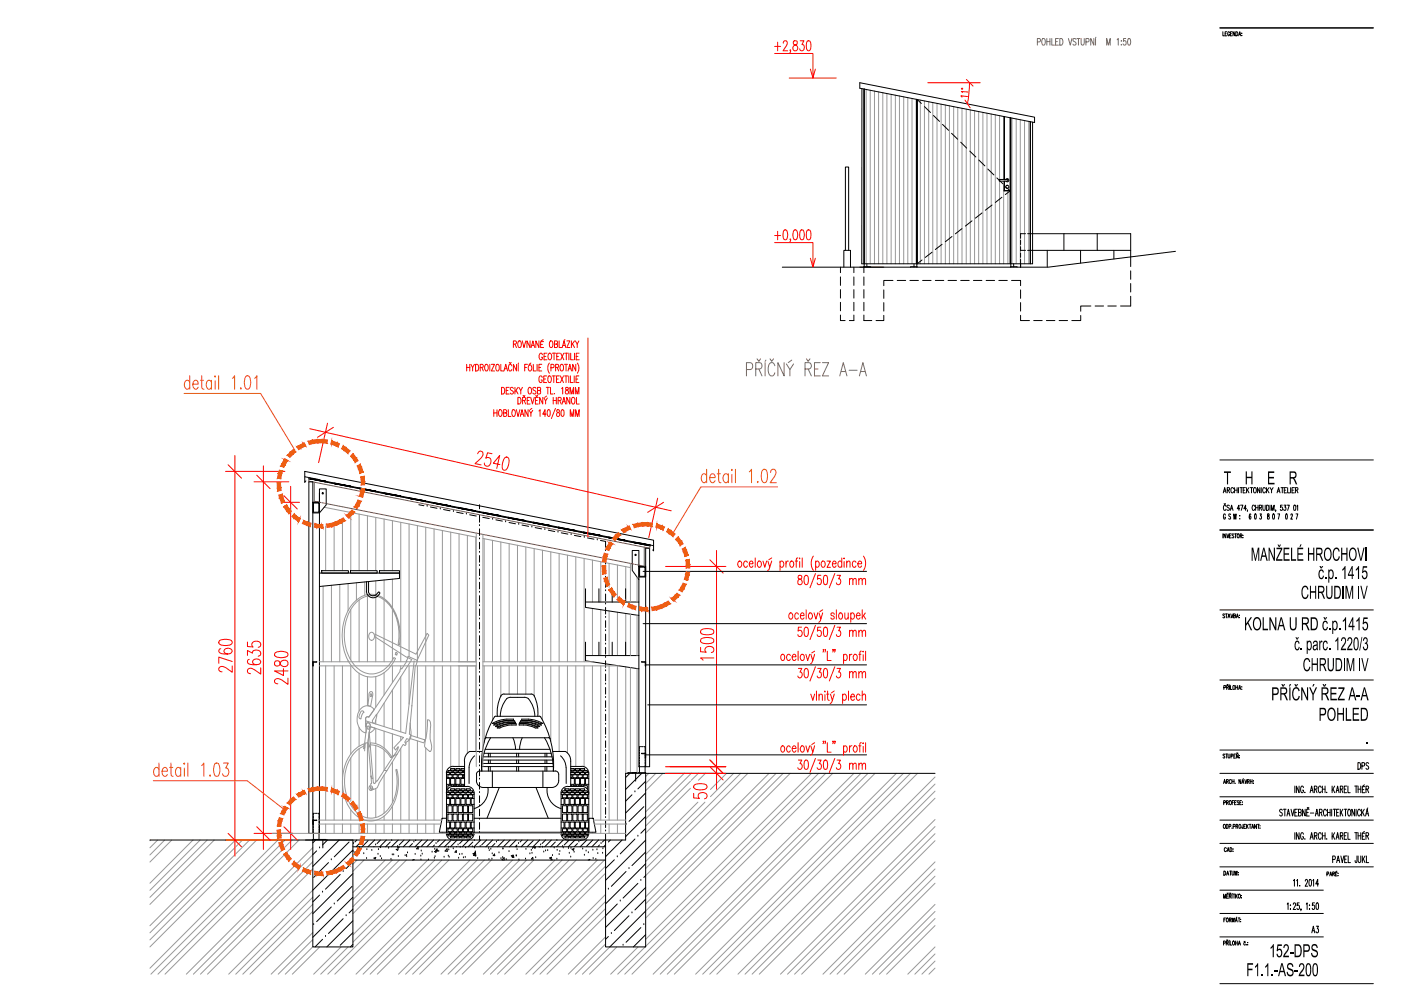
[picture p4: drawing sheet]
<svg xmlns="http://www.w3.org/2000/svg" width="420mm" height="297mm" viewBox="0 0 420 297" stroke-linecap="round" stroke-linejoin="round" font-family="sans-serif">
<g fill="none" stroke="#989898" stroke-width=".3">
<path d="M259.8 26.8v52.3M261 27v52.1M262.3 27.3v51.8M263.5 27.5v51.6M264.8 27.8v51.3M266 28v51.1M267.3 28.3v50.8M268.5 28.5v50.6M269.7 28.8v50.3M271 29v50.1M272.2 29.2v49.9M273.5 29.5v49.6"/>
<path d="M274.7 29.7v49.4M276 30v49.1M277.2 30.3v48.8M278.5 30.5v48.6M279.7 30.7v48.4M281 31v48.1M282.2 31.2v47.9M283.5 31.5v47.6M284.7 31.7v47.4M286 31.9v47.2M287.2 32.2v46.9M288.5 32.5v46.6"/>
<path d="M289.8 32.7v46.4M291 32.9v46.2M292.3 33.2v45.9M293.5 33.4v45.7M294.8 33.7v45.4M296 33.9v45.2M297.3 34.1v45M298.5 34.4v44.7M299.8 34.7v19.1M301 34.9v18.9M303.5 35.4v43.7M304.8 35.6v43.5"/>
<path d="M306 35.9v43.2M307.3 36.1v43M308.5 36.4v42.7M299.8 54.3v24.8M301 55.3v23.8M302.3 57.2v21.9M97.2 152l45.6 9M97.7 157.6v13.5M100.2 157.1v14M102.7 156v15.1M105.2 154v17.1M107.7 154.1v17"/>
<path d="M110.2 154.6v16.5M112.7 155.1v16M115.2 155.6v15.5M117.7 156.1v15M120.2 156.6v41.8M122.7 157v39.9M125.2 157.6v40.8M127.7 158v40.4M130.2 158.5v39.9M132.7 159v39.4M135.2 159.5v38.9M142.8 159.8v70"/>
<path d="M96.9 175.7v22.7M99.4 175.4v23M101.9 175.2v23.2M104.4 174.9v8.2M106.9 174.7v5.2M107.7 179.9v18.5M109.4 174.4v4M110.2 178.7v19.7M112.7 174.1v4.2M112.7 179.1v19.3M115.2 173.8v5.6M115.2 179.8v18.6"/>
<path d="M117.7 173.6v8.5M137.7 160v38.4M140.2 160.5v37.9M142.7 161v37.4M144.8 161.4l44.3 8.7M144.8 160.2v69.5M145.2 161.5v36.9M147.7 162v36.4M150.2 162.5v35.9M152.7 163v35.4M155.2 163.4v35M157.7 163.9v34.5"/>
<path d="M160.2 164.4v34M162.7 164.9v33.5M165.2 165.4v33M167.7 165.9v32.5M170.2 166.4v32M172.7 166.9v31.5M175.2 167.4v31M177.7 167.9v12.6M180.2 168.3v12.2M182.7 168.9v7.2M185.2 169.4v9.8M187.7 169.8v10.7"/>
<path d="M189.1 168.9v11.6M191.1 173v7.5M95.8 198.4h47M95.8 199.6h47M97.7 199.6v46.2M100.2 199.6v46.2M102.7 199.6v46.2M104.4 198v.4M105.2 182.7v15.1M105.2 199.6v26.4M106 180.7a6.9 6.9 0 0 1 11.6 1.3 16 16 0 0 1 2.2 11.3l-.4-.2 .1-.7a14.5 14.5 0 0 0-3.9-12.2 6.5 6.5 0 0 0-9.9 1.8 15.1 15.1 0 0 0 1.2 18 6.4 6.4 0 0 0 10.2-1.3l1-1.6 .5 .2-.4 .8a8.4 8.4 0 0 1-7.1 4.8 9 9 0 0 1-7.5-6.7 15.8 15.8 0 0 1 2.4-15.5zM110.9 189.7a.98 .98 0 0 1 1.2 .2 .98 .98 0 0 1 .2 1.2 .88 .88 0 0 1-1.1 .8 .88 .88 0 0 1-.6-1.2z"/>
<path d="M112.4 190.1l12.4 6 3.3-6.2 .5 .5-3.5 7.5M112.4 190.9l9.3 5.9 1.8 .9-10.6 16.6M117.7 182.7v15.2M117.7 199.6v5M118.8 195.5l.2 .2a.31 .31 0 0 1 .2 .3 .31 .31 0 0 1-.3 .3 .31 .31 0 0 1-.3-.4zM120.2 199.6v.9M122.3 196.7l2.8 1.2-.2 1.1-.2 .5h-.2l-1.7 20.6 .4 .1-.3 1.5-.9-.3-.6 1 .4 .5-.3 .5-.6-.2-1.7 2.8-1.3 .7 1-1.4 .5-1.5-.8 1-.5-.7 2.9-3-10-3.3a.71 .71 0 0 0-.1-1 .71 .71 0 0 0-1 .1l-.1 .9-.2-2.4a.58 .58 0 0 1 .4-.5 .58 .58 0 0 1 .6 .1l9.4-13.8-.1-.3 .4-.6 .2 .2 1.5-2.3-.2-.1zM122.7 199.6v11.5M124.2 198.1l-2.5 21.7-12.1-3.7M125.2 199.6v21.5M127.7 199.6v21.8M130.2 199.6v46.2"/>
<path d="M132.7 199.6v45.7M135.2 199.6v30.3M137.7 199.6v30.1M140.2 199.6v26.2M142.7 199.6v25.6M144.8 198.4h32.8M144.8 199.6h40.8M145.2 199.6v23M147.7 199.6v16.4M150.2 199.6v9.2M152.7 199.6v8.5M155.2 199.6v8.5"/>
<path d="M157.7 199.6v8.5M160.2 199.6v9M162.7 199.6v16.2M165.2 199.6v22.6M167.7 199.6v25.6M170.2 199.6v26.1M172.7 199.6v30.1M175.2 199.6v30.2M177.7 182.4v14.1M177.7 199.6v45.7M180.2 182.7v13.8M180.2 199.6v46.2"/>
<path d="M182.7 183.1v13.4M182.7 199.6v46.2M185.2 183.5v13M185.2 199.6v46.2M187.7 183.9v12.6M187.7 199.9v31.9M189.1 184.1v12.4M191.1 184.4v12.1M107.7 201.8v11.3M107.7 218v5.7M108 212.6a2.52 2.52 0 0 1 4.2 .1l-1.6 2.3a.57 .57 0 0 0-.6-.1 .57 .57 0 0 0-.4 .5l.1 4.3a4.5 4.5 0 0 1-1.9-6.7zM108.3 213.2l.6-.1 .2 .4-.6 .8-.3 1.2-.2-.1a1.72 1.72 0 0 1 .3-2.2z"/>
<path d="M109.9 216.8a.79 .79 0 0 1 1 .2 .79 .79 0 0 1 .1 1l-.7 4.8-.3-.1a.61 .61 0 0 0-.5 .9l-.2 .7-.2 .1zM110.2 202.8v8.7M110.3 217.6a.45 .45 0 0 1 .4 .5 .45 .45 0 0 1-.5 .4l-.1-.4zM110.7 219.5l.4 5-.7-1.5zM111 207.4h.6a1.91 1.91 0 0 1 0 1.9l-.5 2.5-.8-.3 .4-3.5zM111 217.8l1.4 .5-.7 .8-1 .6zM111.1 208.1a.35 .35 0 0 1 .4 .3 .35 .35 0 0 1-.4 .3zM112.7 202.8v9.2M112.7 215.8v1.2M112.7 218.3v4.6M112.9 214.1l.1 .5-.6 2.3-.7-.3v-.6zM115.2 201.6v6.7"/>
<path d="M115.2 210.8v7M115.2 219.1v5.1M117.7 206.8v11.8M117.7 219.9v7.2M120.2 202.8v16.6M123 216.7l.1 1.1a4.3 4.3 0 0 1-.7 4.3l-.8 .7M128.2 215.8a1.4 1.4 0 0 1 1 1.7l-.2 3.9 .2 1.2a3.1 3.1 0 0 1-.1 2.6 2.16 2.16 0 0 1-1.7-2.2l.7-3.8zM189.1 200.1v31.5M191.1 200.4v31.2M105.2 227.2v13M106.2 224.9l1.4-1.2 1.7-.8-.2 .7a10.3 10.3 0 0 0-5.7 9.5 12.6 12.6 0 0 0 4.3 11 6.8 6.8 0 0 0 9.9-3.2 15.4 15.4 0 0 0 1.1-10.2l.3-.1a14.2 14.2 0 0 1-4 14.2 6.7 6.7 0 0 1-9.6-1.9 14.9 14.9 0 0 1 .8-18zM107.7 224.4v19.4"/>
<path d="M109.4 224l-.1 1.1M110.2 222.7v22.4M110.4 223l.9 9.5M111 222.7a8 8 0 0 1 6.5 4.2l-.4 .2a7.2 7.2 0 0 0-6-3.8zM111.1 224.5l.7 8.7M111.3 232.5a.46 .46 0 0 0 0 .6 .46 .46 0 0 0 .5 .1l.2 1.4 .4 .3 .5-.9 .2 .1 2.1-3.2 .8 .1-2.4 3.8-.5 1.3-1.1 .5-.3-.6 .1 .5a.65 .65 0 0 1-1 .3 .65 .65 0 0 1-.1-1l.1-.3 .3 .6a.28 .28 0 0 0 .2 .4 .28 .28 0 0 0 .3-.3 .53 .53 0 0 0-.4-.8v-.5h.2zM112.7 223.5v10.9M112.7 236.3v8.8M115.2 224.8v6.1l2.7-4.2M115.2 232.3v11.4M117.7 228.4v12.2M119.2 226l-3.2 5"/>
<path d="M120.2 220.8v1.1M120.2 224.4v21.4M122.7 221.9v23.9M123.1 220.4l4.2 1.3-.1 .9-4.3-1.3zM125.2 222.1v23.7M127.7 224.2v21.6M194.6 231.8l-1 .9M196.7 231.8l-3.1 3.1M198.8 231.8l-5.2 5.2M205.2 231.8l-11.6 11.6M207.1 234.2l-13.5 13.4M207.1 236.3l-13.5 13.4"/>
<path d="M207.3 231.8l-13.7 13.7M209.4 231.8l-2.1 2.1M211.5 231.8l-2 2.1M217.9 231.8l-4.8 4.8M220 231.8l-6.9 7M222.1 231.8l-28.5 28.5M224.3 231.8l-30.7 30.7M230.6 231.8l-37 37M232.7 231.8l-39.1 39.1M234.9 231.8l-41.3 41.3M237 231.8l-43.4 43.4M243.4 231.8l-49.8 49.7"/>
<path d="M245.5 231.8l-51.9 51.9M247.6 231.8l-60.2 60.2M249.7 231.8l-60.2 60.2M256.1 231.8l-60.2 60.2M258.2 231.8l-60.2 60.2M260.3 231.8l-60.2 60.2M262.4 231.8l-60.2 60.2M268.8 231.8l-60.2 60.2M270.9 231.8l-60.2 60.2M273.1 231.8l-60.2 60.2M275.2 231.8l-60.2 60.2M280.4 232.9l-59.1 59.1"/>
<path d="M280.4 235l-57 57M280.4 237.1l-54.8 54.9M280.4 239.3l-52.7 52.7M45.2 251.8l-.2 .2M47.3 251.8l-2.3 2.3M49.4 251.8l-4.4 4.5M51.5 251.8l-6.5 6.6M57.9 251.8l-12.9 12.9M60 251.8l-15 15.1M62.1 251.8l-17.1 17.2M64.3 251.8l-19.3 19.3M70.6 251.8l-25.6 25.7"/>
<path d="M72.7 251.8l-27.7 27.8M74.8 251.8l-29.8 29.9M77 251.8l-32 32M81.6 249.8h52.3M83.4 251.8l-38.4 38.4M85.5 251.8l-40.2 40.2M87.6 251.8l-40.2 40.2M89.7 251.8l-40.2 40.2M93.8 254.1l-37.9 37.9M93.8 256.2l-35.8 35.8M93.8 258.3l-33.7 33.7M95.8 245.8h36.7"/>
<path d="M95.8 247h36.4M97.7 247v2.8M100.2 247v2.8M102.7 247v2.8M105.2 242.7v3.1M105.2 247v2.8M107.1 257.8l-1.3 1.2M107.7 245.1v.7M107.7 247v2.8M109.2 257.8l-3.4 3.3M110.2 247v2.8M112.7 247v2.8"/>
<path d="M115.2 244.6v1.2M115.2 247v2.8M115.5 257.8l-9.7 9.7M117.6 257.8l-11.8 11.8M117.7 241.6v4.2M117.7 247v2.8M119.8 257.8l-14 14M120.2 247v2.8M121.9 257.8l-16.1 16.1M122.7 247v2.8M125.2 247v2.8M127.7 247v2.8"/>
<path d="M128.3 257.8l-22.5 22.4M130.2 247v2.8M130.4 257.8l-24.6 24.6M132.5 257.8l-34.2 34.2M132.7 249.5v.3M134.6 257.8l-34.2 34.2M141 257.8l-34.2 34.2M142.2 249.8h26.1M143.1 257.8l-34.2 34.2M145.2 257.8l-34.2 34.2M147.4 257.8l-34.2 34.2M153.7 257.8l-34.2 34.2"/>
<path d="M155.8 257.8l-34.2 34.2M157.9 257.8l-34.2 34.2M160.1 257.8l-34.2 34.2M166.5 257.8l-34.3 34.2M168.6 257.8l-34.2 34.2M170.7 257.8l-34.2 34.2M172.8 257.8l-34.2 34.2M176.6 249.8h11M177.7 249.5v.3M178 245.8h9.6M178.2 247h9.4M179.2 257.8l-34.3 34.2"/>
<path d="M180.2 247v2.8M181.3 257.8l-34.2 34.2M181.6 259.6l-32.4 32.4M182.7 247v2.8M185.2 247v2.8M209.3 240.4l-15.7 15.7M211.4 240.4l-17.8 17.8M280.4 245.6l-46.3 46.4M280.4 258.3l-33.6 33.7M280.4 247.8l-44.2 44.2M280.4 249.9l-42.1 42.1M280.4 252l-40 40"/>
<path d="M93.8 266.8l-25.2 25.2M93.8 279.5l-12.5 12.5M93.8 268.9l-23.1 23.1M93.8 271l-21 21M93.8 260.4l-31.6 31.6M93.8 273.2l-18.8 18.8M181.6 268.1l-23.9 23.9M181.6 270.2l-21.8 21.8M181.6 272.3l-19.7 19.7M181.6 261.7l-30.3 30.3M181.6 274.5l-17.6 17.5M280.4 271.1l-20.9 20.9"/>
<path d="M280.4 260.5l-31.5 31.5M280.4 273.2l-18.8 18.8M280.4 262.6l-29.4 29.4M280.4 275.3l-16.7 16.7M280.4 264.7l-27.2 27.3M280.4 277.4l-14.5 14.6M93.8 281.6l-10.4 10.4M93.8 283.8l-8.2 8.2M95.9 283.8l-8.2 8.2M102.3 283.8l-8.2 8.2M104.4 283.8l-8.2 8.2M181.6 280.8l-11.2 11.2"/>
<path d="M181.6 282.9l-9 9.1M182.9 283.8l-8.2 8.2M185 283.8l-8.2 8.2M191.3 283.8l-8.2 8.2M193.5 283.8l-8.2 8.2M280.4 283.8l-8.2 8.2M280.4 285.9l-6 6.1M280.4 288.1l-3.9 3.9M280.4 290.2l-1.8 1.8"/>
</g>
<g fill="none" stroke="#000" stroke-width=".3">
<path d="M365.8 8.4h46.1M366.7 9.5v1.2h.5M367.4 10.1h.3M367.9 9.5h-.5v1.2h.5M368.8 9.8a.32 .32 0 0 0-.4-.3 .32 .32 0 0 0-.2 .5v.3a.33 .33 0 0 0 .3 .4 .33 .33 0 0 0 .3-.4h-.2M369 10.1h.3M369.5 9.5h-.5v1.2h.5M370.3 9.5v1.2l-.5-1.2v1.2M370.6 9.5a.61 .61 0 0 1 .6 .6 .61 .61 0 0 1-.6 .6zM371.5 10.7l.3-1.2 .3 1.2M371.6 10.3h.4M372.4 9.9h.1"/>
<path d="M372.4 10.6h.1M257.9 24.8l52.4 10.3v1.6l-52.4-10.3zM258.5 26.5l-.1 52.6h51.3v-42.5M259.1 26.7v52.4M259.2 26.7v53.3M274.9 29.8v49.3M275 29.8v50.2M275 29.8v49.3M276.3 31l-1.2-1.2v49.3l1.4-1.2M277.2 31.9l1.9 1.8M280 34.6l1.8 1.8M282.7 37.3l1.8 1.8"/>
<path d="M285.4 39.9l1.8 1.8M301.1 34.9v18.9M301.2 35v18.8M302.9 35.3v21.8h-1.7v-2.8M303 35.3v43.8M303.1 35.3v44.7M308.9 36.5v42.6M309 36.5v42.6M288.1 42.6l1.8 1.8M290.8 45.3l1.9 1.8M293.5 47.9l1.9 1.8M296.2 50.7l1.9 1.7"/>
<path d="M299 53.3l1.8 1.8M299.7 53.8h2.4l.2 .2-.2 .3h-2.4zM300.5 59.1l-2 1.6M301.1 54.3v2.9h1.8v21.9M301.6 53.8a.49 .49 0 0 1 .8-.1 .49 .49 0 0 1 0 .7 .49 .49 0 0 1-.8-.1M301.7 56l1.2 1.2-1.4 1.1M253.5 75v-24.9h1v24.9M260 79.1v.9M274.1 79.1v.9M279.5 75.6l-2 1.6M282.5 73.2l-2 1.6M285.5 70.9l-2 1.6"/>
<path d="M288.5 68.5l-2 1.6M291.5 66.2l-2 1.6M294.5 63.8l-2 1.6M297.5 61.5l-2 1.5M304 79.1v.9M306.1 77.8v2.3M306.1 75h1.5M306.1 72v1.3M306.1 73.9v1.3M306.1 75.8v1.3M306.1 79.1v1M307.6 70h-1.5v1.4"/>
<path d="M308.2 70h30.9v9.9M308.2 75h30.9M314.1 75v5.1M319.1 70v5M324.1 75v3.9M329.1 70v5M334.1 75v2.6M352.5 75.3l-38.1 4.8h-8.3M234.6 80.1h71.5M252.1 80.1v1.6M252.1 83v2.5M252.1 86.8v2.6"/>
<path d="M252.1 90.6v2.6M252.1 94.4v1.7h1.3M253.1 80.1v-5.1h2v5.1M256.1 80.1v1.6M256.1 83v2.5M256.1 86.8v2.6M256.1 90.6v2.6M256.1 94.4v1.7h-1.4M259.1 83v2.5M259.1 86.8v2.6M259.1 90.6v2.6M259.1 94.4v1.7h2.4"/>
<path d="M261.1 80.1l-2-.1v1.7M265 94.5v1.6h-2.3M265 86.9v2.5M265 90.7v2.5M267.8 84.1h-2.8v1.5M269.1 84.1h2.5M272.9 84.1h2.5M273.1 80.1h1.9M276.7 84.1h2.5M280.5 84.1h2.5M284.3 84.1h2.6M288.1 84.1h2.6"/>
<path d="M291.9 84.1h2.6M295.7 84.1h2.6M299.6 84.1h2.5M303.1 80.1h2M303.4 84.1h2.7v1.5M306.1 94.5v1.6h2.6M306.1 86.9v2.5M306.1 90.7v2.5M310 96.1h2.5M313.8 96.1h2.6M317.6 96.1h2.6M324.1 94.6v1.5h-2.7"/>
<path d="M327.2 91.7h-3.1v1.6M328.4 91.7h2.6M332.2 91.7h2.6M339.1 81.2v2.5M339.1 85v2.5M339.1 88.8v2.9h-3.1M365.8 137.9h46.1M91.4 142.9v1.7l.3-.5M93.8 150.6l2-.1v-4h2v4.8l-2 2.4M93.8 150.6h2v3.1h-2zM94 150.8h1.6v2.7h-1.6zM95.3 143.7l-3.9-.8v-1.6l104.6 20.6v1.7"/>
<path d="M95.8 147.8v102h-3.2v-105.4h1.2v105.4M125.6 151.3l1.5 .3M128.1 151.8h.1M129.1 152l2 .3M132 152.6h.1M133 152.7l2 .4M136 153.3h.1M136.9 153.5l2 .4M139.9 154.1h.1M140.8 154.3l2 .4M143.8 153.5h.1M143.8 157.6h.1"/>
<path d="M143.8 154.9h.1M143.8 151.3v1.2M143.8 154.5v2M143.8 158.5v2M144.8 155.1l1.9 .3M147.7 155.6h.1M148.7 155.8l2 .4M151.6 156.4h.1M152.7 156.6l1.9 .4M155.6 157.2h.1M156.5 157.4l2 .4M159.5 158h.1"/>
<path d="M160.5 158.1l1.9 .4M163.4 158.7h.1M164.4 158.9l2 .4M167.3 159.5h.1M168.3 159.7l2 .4M365.8 158.9h46.1M366.9 147.7l.4-1.5 .4 1.5M367 147.2h.5M367.1 150.9l.2 .3 .2-.3M367.5 154.4l-.2-.4a.97 .97 0 0 0 0 1.6l.2-.4-.2-.2M367.7 151.8l-.3-.4a.84 .84 0 0 0-.5 .8 .84 .84 0 0 0 .5 .8l.3-.4M368 146.9l.7-.1v-.6h-.7v1.5"/>
<path d="M368.4 146.9l.4 .8M368.7 151.6l-.6-.1a.66 .66 0 0 0 .5 .9v.5l-.6-.1M369 153l.4-1.6 .4 1.6M369.1 154.2l-.1-.1a.36 .36 0 0 0-.5 .1 .36 .36 0 0 0 .1 .5l.3 .1a.4 .4 0 0 1 .2 .6 .4 .4 0 0 1-.5 .2l-.1-.2M369.1 152.5h.5M370 146.5a.42 .42 0 0 0-.6-.3 .42 .42 0 0 0-.3 .6v.3a.42 .42 0 0 0 .3 .6 .42 .42 0 0 0 .6-.4M370 155.6v-1.6l.4 1.6 .3-1.6v1.6M370.2 146.2v1.5M370.2 146.9h.8M371 146.2v1.5M371.4 146.2v1.5M371.8 152.5h-.7l.5-1.1v1.6"/>
<path d="M371.8 154.5v.2zM371.8 155.5h.1M371.9 146.2h.7M372 151.4h.7l-.5 1.6M372.2 146.2v1.5M372.8 146.9h.5M373.5 146.2h-.7v1.5h.7M373.8 152.5h-.8l.5-1.1v1.6M373.8 146.2v1.5M374.1 146.8l.5 .9M374.1 152.9v.4M374.6 146.2l-.8 1"/>
<path d="M374.9 146.2h.8M375.1 154.2v-.1a.84 .84 0 0 0-.6 .7 .84 .84 0 0 0 .4 .8 .47 .47 0 0 0 .3-.5 .47 .47 0 0 0-.4-.4l-.1 .4M375.3 146.2v1.5M376.1 146.2h.2a.84 .84 0 0 1 .5 .7 .84 .84 0 0 1-.5 .8 1.13 1.13 0 0 1-.2-1.5zM376.3 151.8l-.3-.4a.84 .84 0 0 0-.5 .8 .84 .84 0 0 0 .5 .8l.3-.4M376.3 154.1l.2-.1a1.17 1.17 0 0 1 0 1.6l-.3-.7zM376.6 151.4v1.6M376.6 152.2h.7M377.3 151.4v1.6M377.7 152.2l.6-.1v-.6l-.6-.1v1.6M377.8 146.2v1.5l-.7-1.5v1.5M377.9 154h.4l-.3 .6a.48 .48 0 0 1 .3 .6 .48 .48 0 0 1-.4 .4l-.1-.3"/>
<path d="M378 152.2l.4 .8M378.2 146.2v1.5M378.7 151.4v1.2l.3 .4 .4-.2v-1.4M379.5 146.5a.42 .42 0 0 0-.6-.3 .42 .42 0 0 0-.2 .6v.3a.42 .42 0 0 0 .2 .6 .42 .42 0 0 0 .6-.4M379.8 146.2v1.5M379.9 151.4a.86 .86 0 0 1 .7 .6 .86 .86 0 0 1-.3 .9l-.4 .1zM380.1 146.8l.5 .9M380.2 154.1v.4a.54 .54 0 0 1 .5 .5 .54 .54 0 0 1-.4 .6 .72 .72 0 0 1 .3-1.2v-.3zM380.6 146.2l-.8 1M380.9 151.4v1.6M380.9 146.2l.4 .7 .5-.7M381.3 153v-1.6l.4 1.6 .4-1.6v1.6"/>
<path d="M381.3 146.9v.8M381.8 154.1l.1-.1a1.06 1.06 0 0 1 0 1.6l-.3-.7zM382.6 152.9l-.1 .4M383 147.7l.5-1.5 .4 1.5M383.2 147.2h.5M383.2 154h.6l-.4 1.6M384.2 146.2h.7M384.6 151.4h-.6v.6a.47 .47 0 0 1 .7 .5 .47 .47 0 0 1-.7 .4v-.2M384.6 146.2v1.5M385.1 151.4h.5l-.3 .6a.43 .43 0 0 1 .4 .6 .43 .43 0 0 1-.7 .1M385.1 146.9h.5M385.7 154.1l.1-.1a1.17 1.17 0 0 1 0 1.6l-.3-.7z"/>
<path d="M385.8 146.2h-.7v1.5h.7M386 151.4h.7l-.5 1.6M386.2 146.2v1.5h.6M387.1 146.2v1.5M387.1 154.4l.1-.3a.4 .4 0 0 1 .5 .2 .4 .4 0 0 1-.2 .5l-.4 .8h.5M387.5 146.9h.4M388.1 151.5l.1-.1a.99 .99 0 0 1 0 1.6l-.3-.7zM388.2 146.2h-.7v1.5h.7M388.5 146.9l.7-.1-.1-.6h-.6v1.5M388.7 154h.5l-.4 1.6M388.9 146.9l.4 .8M388.9 151.7l.3-.3v1.6"/>
<path d="M95.8 171.8h24v1.6l-24 2.4M96.5 171.1h8v.7h-8zM105.1 171.1h8v.7h-8zM109.9 174.4v2.8a2.01 2.01 0 0 0 3.2 1.6M110.5 174.3v2.9a1.42 1.42 0 0 0 2.2 1.1M113.8 178l.1-.3-.3-.3-.9 .9M113.8 171.1h6v.7h-6zM113.8 178l-.7 .8M143.8 161.5h.1M143.8 165.6h.1M143.8 169.5h.1M143.8 173.6h.1"/>
<path d="M143.8 177.5h.1M143.8 162.5v2M143.8 166.5v2M143.8 170.5v2M143.8 174.5v2M143.8 178.5v2M171.3 160.3h.1M172.3 160.5l1.9 .4M175.2 161.1h.1M175.6 176.5v4h16M176.2 161.2l1.9 .4M179.1 161.8h.1"/>
<path d="M179.6 176.5v4M180.1 162l1.5 .3v1.7M181.6 165h.1M181.6 169.1h.1M181.6 173h.1M181.6 177.1h.1M181.6 166.1v1.9M181.6 170v2M181.6 174.1v2M181.6 178v2.1M183.6 176.5v4M187.6 176.5v4"/>
<path d="M191.4 162.6l4.6 1v1.5l-.3-.3M191.6 169.8v-4.8h-2v6l2 2.8M191.6 169.8h2v3.2h-2zM191.6 169.4v60.4h3.2v-65.5h-1.2v65.5M191.8 170h1.6v2.7h-1.6zM192.9 171.3h67M194.9 163.4l-102.3-20.1v.2l102.3 20.1M366.7 160v1.2M367.6 160v1.2l-.6-1.2v1.2M367.9 160l.4 1.2 .3-1.2M368.7 160.6h.4M369.2 160h-.5v1.2h.5"/>
<path d="M370 160.2a.29 .29 0 0 0-.4-.1 .29 .29 0 0 0 .1 .5h.2a.31 .31 0 0 1 .1 .5 .31 .31 0 0 1-.5 0M370.3 160h.5M370.5 160v1.2M371.1 160.2l.2-.2a.59 .59 0 0 1 .4 .6 .59 .59 0 0 1-.5 .5zM371.9 160.6h.5v-.5l-.5-.1v1.2M372.2 160.6l.2 .6M372.7 160.4h.1M372.7 161.1h.1M407.5 175.6v3.9M93.8 198.4h1.2l-1.1 .1-.1 1.1M143.8 181.6h.1M143.8 185.5h.1"/>
<path d="M143.8 189.6h.1M143.8 193.5h.1M143.8 197.6h.1M143.8 182.5v2M143.8 186.5v2M143.8 190.5v2.1M143.8 194.5v2M143.8 198.5v2.1M175.6 196.5v1.6l16 2.4M175.6 180.5v1.6l16 2.4M175.6 196.5h16M175.6 192.5v4"/>
<path d="M179.6 192.5v4M181.6 181h.1M181.6 185.1h.1M181.6 189h.1M181.6 193.1h.1M181.6 197h.1M181.6 182.1v2M181.6 186v2.1M181.6 190.1v2M181.6 194v2.1M181.6 198.1v2M183.6 192.5v4"/>
<path d="M187.6 192.5v4M192.9 186.9h67M193.6 198.4h-1.2l1.1 .1 .1 1.1M193.6 199.3h66.3M365.8 182.8h46.1M367.3 184.2l-.4-.2-.1 .4a.53 .53 0 0 1 .4 .8l-.5-.2M367.5 184h.6M367.8 184v1.2M368.3 185.2l.3-1.2 .3 1.2M368.4 184.8h.4M369.1 184l.3 1.2 .4-1.2M369.9 184.6l.5-.1v-.4l-.5-.1v1.2h.5l.1-.4-.2-.2"/>
<path d="M370.8 185.2l.3-1.2 .3 1.2M370.9 184.8h.4M371.7 184.4h.1M371.7 185.1h.1M403.2 197.3v3.9M407.8 197.3v3.9M143.8 201.5h.1M143.8 205.6h.1M143.8 209.5h.1M143.8 213.6h.1M143.8 217.5h.1M143.8 202.6v1.9"/>
<path d="M143.8 206.5v2.1M143.8 210.6v1.9M143.8 214.5v2.1M143.8 218.6v1.9M148.1 217.3h.8M148.7 214.7h-.2a26.7 26.7 0 0 0-4 16.4M148.7 214.7h13.1M149.1 218.2h.8M151.2 208l-.6 .2a9.8 9.8 0 0 0-1.4 6.5M151.2 208.1h8.1M152 209.4a8.4 8.4 0 0 0-2 5.3M152 215.5h2v.4l-2.6 .1-2.9 .8h-.8l2.4-1 1.9-.2"/>
<path d="M152.4 216l-2 .3-2.4 1M152.4 216.4l-1.8 .3-1.8 .6M152.4 216.4l2.2 .1v.4h-1.6M152.4 216.1h1.9v.3M152.9 216.5l-1.9 .3-2.4 1h.8l1.7-.7 1.8-.2M153.2 209l-1.2 .4M153.2 209h4.1M153.4 216.9l-1.9 .3-2.4 1M153.5 217.3l-1.9 .3-1.7 .6M153.5 216.9h1.3v.4h-1.3M157 217.3l1.8 .3 1.7 .6M157 216.9l1.9 .3 2.4 1"/>
<path d="M157 216.9h-1.3v.4h1.3M157.3 209h.3a4.4 4.4 0 0 1 2.5 3.5l.3 2.2M157.5 216.5l1.9 .3 2.4 1h-.7l-1.8-.7-1.8-.2M158 216.4l1.9 .3 1.7 .6M158 216l2 .3 2.4 1M158.1 216.4l-2.2 .1v.4h1.6M158.1 216.1h-2v.3M159.3 208l.5 .2a9.8 9.8 0 0 1 1.5 6.5M160.5 218.2h.8M161.6 217.3h.8M161.7 214.7h.2a26.7 26.7 0 0 1 4.1 16.4M162 216.8l-2.4-.7-3.1-.2v-.4a10.3 10.3 0 0 1 6.3 1.3"/>
<path d="M162 216.8h.8M181.6 201.1h.1M181.6 205h.1M181.6 209.1h.1M181.6 213h.1M181.6 217.1h.1M181.6 202v2.1M181.6 206.1v2M181.6 210v2.1M181.6 214.1v2M181.6 218v2.1M194.3 211.3h65.6"/>
<path d="M365.8 203.8h46.1M367 206.1l.6-.1-.1-.5h-.5v1.2M367.9 206l.5-.1-.1-.4h-.4v1.2M368 205.1l.2 .2 .1-.2M368.2 206l.2 .7M368.7 205.5v1.2M368.8 205.3h-.1M369 205.5v1.2h.5M369.9 205.5h.1a.58 .58 0 0 1 .4 .6 .58 .58 0 0 1-.5 .5zM370.6 205.5v1.2M370.6 206h.6M371.2 205.5v1.2"/>
<path d="M371.5 206.7l.3-1.2 .3 1.2M371.6 206.3h.4M372.4 206.6h.1M372.4 205.9h.1M133.9 231.5h1v.6h-1M133.9 233.3h1v1.8h-1M133.9 237.6h1v.5h-1M133.9 239.3h1v1.8h-1M133.9 231.8v18M134.3 231h1.3v.4h-1.3zM134.3 232.2h1.3v.9h-1.3zM134.3 237h1.3v.5h-1.3z"/>
<path d="M134.3 238.2h1.3v.9h-1.3zM135.1 230.4h1.3v.4h-1.3zM135.1 231.5h1.3v.6h-1.3zM135.1 233.3h1.3v1.8h-1.3zM135.1 236.4h1.3v.5h-1.3zM135.1 237.6h1.3v.5h-1.3zM135.1 239.3h1.3v1.8h-1.3zM135.6 235.8v-.3h-1.3v1M135.8 231h1.3v.4h-1.3zM135.8 232.2h1.3v.9h-1.3zM135.8 235.7v-.2h1.3v.2M135.8 237h1.3v.5h-1.3z"/>
<path d="M135.8 238.2h1.3v.9h-1.3zM136.7 230.4h1.3v.4h-1.3zM136.7 231.5h1.3v.6h-1.3zM136.7 233.3h1.3v1.8h-1.3zM136.7 236.4h1.3v.5h-1.3zM136.7 237.6h1.3v.5h-1.3zM136.7 239.3h1.3v1.8h-1.3zM137.4 231h1.3v.4h-1.3zM137.4 232.2h1.3v.9h-1.3zM137.4 235.7v-.2h1.3v.2M137.4 237h1.3v.5h-1.3zM137.4 238.2h1.3v.9h-1.3z"/>
<path d="M138.2 236.4h1.3v.5h-1.3zM138.2 237.6h1.3v.5h-1.3zM138.2 239.3h1.3v1.8h-1.3zM138.9 237h1.4v.5h-1.4zM138.9 238.2h1.4v.9h-1.4zM139.3 230.4h-1.1v.4h1.1M139.3 231h-.4v.4h.4M139.3 231.5h-1.1v.6h1.1M139.3 232.2h-.4v.9h.4M139.3 233.3h-1.1v1.8h1.1M139.3 235.5h-.4v.2M139.3 229.7h-3.4a2.05 2.05 0 0 0-2 2"/>
<path d="M139.8 236.4h1.3v.5h-1.3zM139.8 237.6h1.3v.5h-1.3zM139.8 239.3h1.3v1.8h-1.3zM140.1 235.7a2.05 2.05 0 0 1 2.1 2.1v11.9a2.05 2.05 0 0 1-2.1 2.1M140.2 235.7h-4.3a2.05 2.05 0 0 0-2 2.1M140.5 237h1.3v.5h-1.3zM140.5 238.2h1.3v.9h-1.3zM140.9 225.2l-.9 .8-.7 1.6v8.1M140.9 225.2h3.8M142.2 237.6h-.9v.5h.9M142.2 239.3h-.9v1.8h.9M142.3 226.5l-.7 .9-.8 1.6-.1 5.9"/>
<path d="M143.8 221.6h.1M143.8 225.5h.1M143.8 229.6h.1M143.8 233.5h.1M143.8 237.6h.1M143.8 222.5v2.1M143.8 226.6v1.9M143.8 230.5v2.1M143.8 234.6v1.9M143.8 238.5v2.1M143.9 231.1l-.8 .4a4.5 4.5 0 0 0-.2 3 2.05 2.05 0 0 0 2 1.5h20.6M143.9 231.1h22.6"/>
<path d="M144.5 229.8h21.5M144.6 228.8h21.3M144.7 227.8h21.1M144.9 226.9h20.7M145.1 225.8h20.3M145.5 224.6h19.5M146.3 236a5.7 5.7 0 0 1-4.1 6.4M146.5 225.8v1.1M146.5 227.8v1M146.5 229.8v1.3M147 225.8v1.1M147 227.8v1"/>
<path d="M147 229.8v1.3M147.1 221.1a18.2 18.2 0 0 0-2.6 10M147.7 231.1v4.9M149.7 236l-3.6 9.3M153.8 221.1l.6 1.7 .2 1.8M154.9 225.8v1.1M154.9 227.8v1M154.9 229.8v1.3M155.5 225.8v1.1M155.5 227.8v1M155.5 229.8v1.3M156.6 221.1l-.6 1.7-.2 1.8"/>
<path d="M160.7 236l3.7 9.3M162.8 231.1v4.9M163.3 221.1a18.2 18.2 0 0 1 2.6 10M163.4 225.8v1.1M163.4 227.8v1M163.4 229.8v1.3M164 225.8v1.1M164 227.8v1M164 229.8v1.3M164.1 236a5.7 5.7 0 0 0 4.2 6.4M165 221.5l-.5-.4h-18.6l-.5 .4M165.8 225.2h3.7l1.3 1.3 .3 1.1 .1 8.1"/>
<path d="M166.5 231.1l.9 .4a4.5 4.5 0 0 1 .1 3 2.05 2.05 0 0 1-2 1.5M168.1 226.5l1.1 1.4 .6 2.2M168.3 237.6h.9v.5h-.9M168.3 239.3h.9v1.8h-.9M168.7 237h1.3v.5h-1.3zM168.7 238.2h1.3v.9h-1.3zM169.4 236.4h1.3v.5h-1.3zM169.4 237.6h1.3v.5h-1.3zM169.4 239.3h1.3v1.8h-1.3zM169.4 236.3v.6M169.8 230.1v4.8M170.2 237h1.3v.5h-1.3z"/>
<path d="M170.2 238.2h1.3v.9h-1.3zM170.3 235.7a1.98 1.98 0 0 0-2 2.1l-.1 11.9a2.05 2.05 0 0 0 2.1 2.1M170.3 235.7h4.2a2.05 2.05 0 0 1 2.1 2.1M171 236.4h1.3v.5h-1.3zM171 237.6h1.3v.5h-1.3zM171 239.3h1.3v1.8h-1.3zM171.2 235.5h.3v.2M171.2 230.4h1.1v.4h-1.1M171.2 231h.3v.4h-.3M171.2 231.5h1.1v.6h-1.1M171.2 232.2h.3v.9h-.3M171.2 233.3h1.1v1.8h-1.1"/>
<path d="M171.2 229.7h3.3a2.05 2.05 0 0 1 2.1 2.1v17.9a2.05 2.05 0 0 1-2.1 2.1M171.8 235.7v-.2h1.3v.2M171.8 231h1.3v.4h-1.3zM171.8 232.2h1.3v.9h-1.3zM171.8 237h1.3v.5h-1.3zM171.8 238.2h1.3v.9h-1.3zM172.5 230.4h1.3v.4h-1.3zM172.5 231.5h1.3v.6h-1.3zM172.5 233.3h1.3v1.8h-1.3zM172.5 236.4h1.3v.5h-1.3zM172.5 237.6h1.3v.5h-1.3zM172.5 239.3h1.3v1.8h-1.3z"/>
<path d="M173.4 235.7v-.2h1.2v.2M173.4 231h1.2v.4h-1.2zM173.4 232.2h1.2v.9h-1.2zM173.4 237h1.2v.5h-1.2zM173.4 238.2h1.2v.9h-1.2zM174.1 230.4h1.2v.4h-1.2zM174.1 231.5h1.2v.6h-1.2zM174.1 233.3h1.2v1.8h-1.2zM174.1 236.4h1.2v.5h-1.2zM174.1 237.6h1.2v.5h-1.2zM174.1 239.3h1.2v1.8h-1.2zM174.9 235.8v-.3h1.2v1"/>
<path d="M174.9 231h1.2v.4h-1.2zM174.9 232.2h1.2v.9h-1.2zM174.9 237h1.2v.5h-1.2zM174.9 238.2h1.2v.9h-1.2zM176.6 231.5h-1v.6h1M176.6 233.3h-1v1.8h1M176.6 237.6h-1v.5h1M176.6 239.3h-1v1.8h1M181.6 221.1h.1M181.6 225.1h.1M181.6 229.1h.1M181.6 233.1h.1"/>
<path d="M181.6 237.1h.1M181.6 222.1v2M181.6 226v2.1M181.6 230.1v2M181.6 234v2.1M181.6 238.1v2M188.9 231.8l-1.2 1.1M189.5 238.2l-1.9 1.9M189.6 231.8v-.2h4v52.2h-12v-33.8M190.4 237.3h.1M190.6 231.6v2.5M190.9 231.6h-2.6v.2"/>
<path d="M191.8 224.6v.6M191.8 225.4v.5M191.8 226.2v.5M191.8 226.9v.5M191.8 227.7v.5M191.8 228.5v.5M191.8 229.2v2.4M192.1 223.8h-.3v.6M192.4 223.8h.5M192.4 231.8l-4.8 4.8M193.1 223.8h.4v.6M193.5 224.6v.6"/>
<path d="M193.5 225.4v.5M193.5 226.2v.5M193.5 226.9v.5M193.5 227.7v.5M193.5 228.5v.5M193.5 229.2v2.4M193.6 225.8h-1.2l1.1 .1 .1 1.1M193.6 237.7l-6 6M193.6 234.2l-2.3 2.3M193.6 226.3h66.3M280.4 231.8h-92.8v20h-142.6M365.8 231.8h46.1"/>
<path d="M365.8 224.8h46.1M365.8 238.8h46.1M366.9 234.9l.3-1.2 .4 1.2M367.1 234.4h.4M367.3 226.2a.28 .28 0 0 0-.4-.1 .28 .28 0 0 0 0 .5h.3a.31 .31 0 0 1 .1 .5 .31 .31 0 0 1-.5 0M367.6 226h.5M367.8 234.2h.5v-.4l-.5-.1v1.2M367.9 226v1.2M368.1 234.2l.3 .7M368.3 226v.9l.3 .3 .3-.3v-.9M369.2 226.6h.5v-.5l-.5-.1v1.2M369.3 233.9a.33 .33 0 0 0-.4-.2 .33 .33 0 0 0-.3 .4v.3a.33 .33 0 0 0 .3 .4 .33 .33 0 0 0 .4-.2"/>
<path d="M369.5 233.7v1.2M369.5 234.2h.6M370 240h-.5v1.2M370 226.6h.3M370.1 233.7v1.2M370.4 234.7l.1 .1M370.5 226h-.5v1.2h.5M370.8 240h-.6v1.2h.6M370.9 225.7l.2 .2 .1-.2M371.3 226v1.2l-.5-1.2v1.2M371.7 227.1h.1M371.7 226.4h.1"/>
<path d="M372.1 233.7v1.2l-.5-1.2v1.2M372.3 240h-.5v1.2h.5M372.4 234.9l.3-1.2 .3 1.2M372.5 234.4h.5M372.9 233.4l-.2 .1M373.3 233.7l.3 1.2 .3-1.2M374.1 234.2h.5v-.5h-.5v1.2M374.4 234.2l.3 .7M374.9 234.2h.6M374.9 233.7v1.2M375.5 233.7v1.2M375.9 234h.1"/>
<path d="M375.9 234.7h.1M388.3 235.6v2M389.6 235.6v2l-.8-2v2M390.9 236.1l-.3-.5a1.19 1.19 0 0 0-.3 1.9l.3 .1 .3-.3v-.5h-.3M391.3 237.4l.1 .1M392.9 237.6l.5-2 .4 2M393.1 236.9h.6M394.2 236.5l.7-.1-.1-.7-.6-.1v2M394.5 236.5l.5 1.1M396.2 236.1l-.3-.5a1.11 1.11 0 0 0-.6 1 1.11 1.11 0 0 0 .6 1l.3-.5M396.6 235.6v2M396.6 236.5h.8"/>
<path d="M397.4 235.6v2M397.9 237.4v.1M399.5 235.6v2M399.8 236.5l.5 1.1M400.3 235.6l-.8 1.3M400.7 237.6l.5-2 .4 2M400.9 236.9h.5M402 236.5h.6v-.8l-.6-.1v2M402.3 236.5l.4 1.1M403.1 236.5h.5M403.9 235.6h-.8v2h.8M404.2 235.6v2h.7"/>
<path d="M406.3 235.6h.8M406.7 235.6v2M407.2 228.6a1.1 1.1 0 0 1 1 .7 1.1 1.1 0 0 1-.4 1.2l-.6 .1zM407.3 235.6v2M407.3 236.5h.8M408.1 235.6v2M408.4 229.6l.8-.1v-.8l-.8-.1v2M408.6 236.7h.4M409.2 235.2l-.5 .4M409.3 235.8h-.7v1.8h.7M409.7 236.5h.6v-.8l-.6-.1v2M410 236.5l.5 1.1"/>
<path d="M410.5 228.8a.45 .45 0 0 0-.8-.1 .45 .45 0 0 0 .2 .7l.4 .3 .2 .6-.3 .3-.5-.3M93.8 245.8h1.2l-1.1 .1M93.8 247h.1M94 244.6v.5M94 245.4v2M94 247.7v.5M94 248.4v.5M94 249.2v2.4M94.3 243.8h-.3v.6M94.6 243.8h.5M94.7 251.8l-.9 .8M95 255l-1.2 1.2"/>
<path d="M95.3 243.8h.4v.6M95.7 244.6v.5M95.7 245.4v.5M95.7 246.2v.5M95.7 246.9v.5M95.7 247.7v.5M95.7 248.4v.5M95.7 249.2v2.4M95.8 254.2h.1M96.8 251.6v2.6M97.8 251.8v-.2h-4v32.2h12v-32M98.2 251.8l-1.5 1.5"/>
<path d="M98.5 258.6l-4.4 4.4M99.4 257.7h.1M101.7 251.8l-7.9 7.9M104.7 252.4l-4.5 4.4M105.8 254.8l-12 12M105.8 258.3l-2 2M105.8 253.8h75.8M105.8 257.8h75.8M105.9 255.3h.1M106 252.8h.1M106.4 255.6h.1M107 251.8l-.6 .6"/>
<path d="M107.8 253.8l-.4 .2 .3 .2 .2-.4M108.3 254.4h.1M108.8 251.8l-2 2M109.1 255.9h.1M109.9 257.3h.1M110 254.7h.1M110.4 252l-1.8 1.8M111.5 254.9h.1M112.1 257.2l.6-.2-.2 .5zM112.2 253.7l-.1 .1M112.4 251.8l-2.1 2M112.6 253.3h.1"/>
<path d="M113.4 256.1h.1M113.5 254.7h.1M114 256.7h.1M114.1 251.8l-1 1M114.1 254.1h.1M114.4 257.4h.1M115.9 251.8l-2 2M116.5 254.2h.1M117.1 252.4l-1.4 1.4M117.3 257.6h.1M117.5 252h.1M117.6 256.2h.1"/>
<path d="M118.1 256.2h.1M118.8 254.6l.6-.2-.1 .5zM119.3 253.7h.1M119.3 253.8l-.1 .1 .5 .1-.1-.2M119.4 251.8l-2 2M119.5 256.7h.1M121.2 251.8l-1.5 1.5M121.5 256.5h.1M121.9 256.4h.1M122 256.8h.1M122.2 255.6h.1M122.9 251.8l-2 2"/>
<path d="M123.7 252.8l-1 1M123.7 257.8l.5-.2-.1 .2M124.1 252.4h.1M124.5 256.1h.1M124.7 251.8l-.1 .2M125.2 253.8h.4M125.3 254l.1 .5-.5-.1 .4-.4M126.2 256.6h.1M126.2 257.8h.1M126.3 255.1h.1M126.5 251.8l-2 2M126.6 256h.1"/>
<path d="M128.2 251.8l-1.9 1.9M128.5 257.8h.1M129.6 255.4h.1M130 251.8l-2 2M130.3 257.2h.1M130.3 253.3l-.5 .5M130.3 255.3l.6-.3-.2 .5zM130.4 254.6h.1M130.5 256.8h.1M130.8 252.8h.1M131.1 254.5v.5l-.4-.1zM131.3 255.2h.1"/>
<path d="M131.6 255.2h.1M131.8 251.8l-.6 .6M132.6 245.3h1.3v4.2h-2.2zM133.2 256.9h.1M133.6 251.8l-2.1 2M133.9 249.7a2.05 2.05 0 0 0 2 2.1M133.9 249.5h1v.5h-1M133.9 246.4h1v1.8h-1M134.1 254.4l.1 .8-.7-.1zM134.3 250.1h1.3v.5h-1.3zM134.3 248.4h1.3v.9h-1.3zM134.3 244h1.3v2h-1.3z"/>
<path d="M134.3 241.5h1.3v2h-1.3zM134.5 256.6h.1M134.5 253.9h.1M134.6 254.7h.1M134.7 256.9h.1M135.1 250.7h1.3v.4h-1.3zM135.1 249.5h1.3v.5h-1.3zM135.1 246.4h1.3v1.8h-1.3zM135.2 252l-1.9 1.8M135.8 250.1h1.3v.5h-1.3zM135.8 248.4h1.3v.9h-1.3zM135.8 244h1.3v2h-1.3z"/>
<path d="M135.8 241.5h1.3v2h-1.3zM135.9 254.4h.1M136.7 250.7h1.3v.4h-1.3zM136.7 249.5h1.3v.5h-1.3zM136.7 246.4h1.3v1.8h-1.3zM136.8 255l.1 .5-.5-.1zM136.9 253.7v.1M137.1 251.8l-2 2M137.4 253.3h.1M137.4 250.1h1.3v.5h-1.3zM137.4 248.4h1.3v.9h-1.3zM137.4 244h1.3v2h-1.3z"/>
<path d="M137.4 241.5h1.3v2h-1.3zM137.5 257.2h.1M137.8 256.1h.1M138 253.9h.1M138.2 250.7h1.3v.4h-1.3zM138.2 249.5h1.3v.5h-1.3zM138.2 246.4h1.3v1.8h-1.3zM138.6 256.1h.1M138.9 251.8l-1.1 1M138.9 250.1h1.4v.5h-1.4zM138.9 248.4h1.4v.9h-1.4zM138.9 244h1.4v2h-1.4z"/>
<path d="M138.9 241.5h1.4v2h-1.4zM139 257.1h.1M139.5 257h.1M139.7 254.1h.1M139.8 250.7h1.3v.4h-1.3zM139.8 249.5h1.3v.5h-1.3zM139.8 246.4h1.3v1.8h-1.3zM140.5 250.1h1.3v.5h-1.3zM140.5 248.4h1.3v.9h-1.3zM140.5 244h1.3v2h-1.3zM140.5 241.5h1.3v2h-1.3zM140.6 251.8l-2 2"/>
<path d="M141.6 253.8h.1M141.8 252.4l-1.4 1.4M142 256.4l.6-.6 .1 .7zM142.2 250h-.9v-.5h27.9v.5h-.9M142.2 246.4h-.9v1.8h.9M142.2 245.3h26.1M142.2 252h.1M142.2 256.1l-.3-.2 .5-.2-.2 .5M142.3 254.2h.1M142.5 255.3h.1M142.5 255.5l.1 .5-.4-.1zM142.6 255.6h.1"/>
<path d="M142.6 256.6h.1M143.3 257.3h.1M143.8 241.5h.1M143.8 245.6h.1M143.8 249.5h.1M143.8 242.6v1.9M143.8 246.5v2.1M143.8 250.6v1.2M144 253.7h.1M144.1 251.8l-1.9 2M145.9 251.8l-1.5 1.5M146.6 254.3h.1"/>
<path d="M146.6 257.6h.1M146.7 255h.1M147.2 254.5h.1M147.5 257.5h.1M147.6 255.9h.1M147.7 251.8l-2 2M148.3 256l.1 .5-.5-.1zM148.4 252.8l-1 1M148.9 252.4h.1M149.5 251.8l-.2 .2M149.6 255.6h.1M150.2 257.4h.1"/>
<path d="M150.7 257h.1M150.8 254.4h.1M150.8 254.5h.1M151 257.8l-.5-.1 .7-.6 .1 .7M151.2 251.8l-2 2M151.8 257.7h.1M152.7 255.3h.1M153 251.8l-1.9 1.9M153.7 256.8l.2-.5-.6 .2 .5 .3M154 256.5l.1 .5-.5-.1zM154.8 256.5h.1M154.8 251.8l-2 2"/>
<path d="M154.9 253.9h.1M154.9 256.6h.1M155.1 254.7h.1M155.1 253.3l-.6 .5M155.5 252.8h.1M155.6 257.8h.1M156.5 251.8l-.5 .6M157.6 257.5h.1M157.7 254.6h.1M158.3 251.8l-2 2M158.9 255.9h.1M159.3 254.9h.1"/>
<path d="M159.6 255.8h.1M159.7 254.3h.1M159.8 257l.1 .5h-.5zM159.9 252l-1.8 1.8M160.4 253.8l-.3 .1 .3 .3 .2-.4M160.7 257.1h.1M161.7 253.7l-.1 .1M161.8 251.8l-1.9 2M161.9 254h.1M162.1 253.3h.1M162.7 253.9h.1M163.1 255.4h.1"/>
<path d="M163.6 255h.1M163.6 251.8l-1 1M164.3 255h.1M164.8 257.2l.6-.3-.2 .6zM165.2 257.8l.3-.3 .1 .3M165.4 251.8l-2 2M165.7 256.4h.1M166.2 254.2h.1M166.5 252.4l-1.4 1.4M167 252h.1M167 257.5h.1M167.1 254.9h.1"/>
<path d="M167.7 256.1h.1M167.9 255.2h.1M168.3 246.4h.9v1.8h-.9M168.7 250.1h1.3v.5h-1.3zM168.7 248.4h1.3v.9h-1.3zM168.7 244h1.3v2h-1.3zM168.7 241.5h1.3v2h-1.3zM168.7 253.7h.1M168.9 254.2h.1M168.9 251.8l-2 2M169.4 250.7h1.3v.4h-1.3zM169.4 249.5h1.3v.5h-1.3z"/>
<path d="M169.4 246.4h1.3v1.8h-1.3zM170.2 250.1h1.3v.5h-1.3zM170.2 248.4h1.3v.9h-1.3zM170.2 244h1.3v2h-1.3zM170.2 241.5h1.3v2h-1.3zM170.5 254.3h.1M170.7 251.8l-1.5 1.5M170.7 255.8h.1M171 250.7h1.3v.4h-1.3zM171 249.5h1.3v.5h-1.3zM171 246.4h1.3v1.8h-1.3zM171.2 256.9h.1"/>
<path d="M171.2 254.3h.1M171.6 254.6l.5-.2-.1 .5zM171.8 250.1h1.3v.5h-1.3zM171.8 248.4h1.3v.9h-1.3zM171.8 244h1.3v2h-1.3zM171.8 241.5h1.3v2h-1.3zM172.2 255.4h.1M172.4 251.8l-2 2M172.5 250.7h1.3v.4h-1.3zM172.5 249.5h1.3v.5h-1.3zM172.5 246.4h1.3v1.8h-1.3zM173.2 252.8l-1 1"/>
<path d="M173.4 250.1h1.2v.5h-1.2zM173.4 248.4h1.2v.9h-1.2zM173.4 244h1.2v2h-1.2zM173.4 241.5h1.2v2h-1.2zM173.6 252.4h.1M174.1 250.7h1.2v.4h-1.2zM174.1 249.5h1.2v.5h-1.2zM174.1 246.4h1.2v1.8h-1.2zM174.2 251.8l-.1 .2M174.8 254.5h.1M174.9 250.1h1.2v.5h-1.2zM174.9 248.4h1.2v.9h-1.2z"/>
<path d="M174.9 244h1.2v2h-1.2zM174.9 241.5h1.2v2h-1.2zM175.3 256.4h.1M175.8 255.1h.1M176 251.8l-2 2M176.4 255.6h.1M176.6 249.5h-1v.5h1M176.6 246.4h-1v1.8h1M176.6 245.3h1.3l.8 4.2h-2.1zM176.9 257.6l-.1 .2M176.9 257.6l-.5 .2M177.8 251.8l-1.9 1.9"/>
<path d="M177.8 254.8h.1M177.9 257.3h.1M178.7 257.6h.1M179 254.7h.1M179.3 255.8h.1M179.5 251.8l-2 2M179.8 253.3l-.5 .5M180.3 252.8h.1M180.7 255.8h.1M180.8 254.4h.1M181.3 251.8l-.6 .6M181.6 241.1h.1"/>
<path d="M181.6 245.1h.1M181.6 249.1h.1M181.6 253.2l-.5 .6M181.6 242v2.1M181.6 246.1v2M183 251.8l-.5 .6M184.2 257.7l-2.6 2.6M185.1 256.8h.1M186.6 251.8l-5 5M187.7 247.1h.1M190.4 251.5l-4.4 4.4M191.3 250.6h.1"/>
<path d="M193.1 241.8l-4.5 4.4M193.6 244.8l-6 6M193.6 251.8l-12 12M193.6 258.9l-12 12M193.6 248.3l-1.4 1.5M193.6 255.4l-4.1 4M365.8 245.8h46.1M365.8 252.8h46.1M365.8 259.8h46.1M366.9 247.3l.2-.2a.58 .58 0 0 1 .5 .6 .58 .58 0 0 1-.6 .5zM367 240.6h.5v-.5l-.5-.1v1.2M367.7 247.1a.62 .62 0 0 1 .6 .6 .62 .62 0 0 1-.6 .6z"/>
<path d="M367.8 254.3a.33 .33 0 0 0-.4-.2 .33 .33 0 0 0-.2 .4v.3a.33 .33 0 0 0 .2 .4 .33 .33 0 0 0 .4-.2M367.8 240.6l.5-.1v-.4l-.5-.1v1.2M368 255.3l.3-1.2 .3 1.2M368.1 240.6l.3 .6M368.1 254.8h.4M368.6 247.7h.5l-.1-.6h-.4v1.2M368.7 240.1l.2-.1a.58 .58 0 0 1 .4 .6 .58 .58 0 0 1-.5 .5zM368.9 254.1a.59 .59 0 0 1 .6 .6 .59 .59 0 0 1-.6 .6zM369.5 248.2h.1M369.5 240.6h.4M369.8 254.5h.1M369.8 255.1h.1"/>
<path d="M369.8 247.7h.5v-.5l-.5-.1v1.2M370.2 240.6h.4M370.7 247.7l.5-.1-.1-.5h-.4v1.2M371 247.7l.2 .6M371.6 240.1a.28 .28 0 0 0-.5-.1 .28 .28 0 0 0 0 .4l.3 .2a.31 .31 0 0 1 .1 .5 .31 .31 0 0 1-.5-.1M371.7 247.2l.1-.1a.59 .59 0 0 1 .4 .6 .59 .59 0 0 1-.5 .5l-.2-.4zM371.8 240.6h.4M372.6 240.4h.1M372.6 241.1h.1M372.8 247.1l-.2 1.2-.2-.4M373 247.7h.3M373.5 247.1h-.5v1.2h.5"/>
<path d="M373.8 247.1v1.2M374 247.6l.4 .7M374.4 247.1l-.6 .8M374.7 247.1h.5M374.9 247.1v1.2M375.4 248.3l.3-1.2 .3 1.2M375.5 247.9h.4M376.8 247.1v1.2l-.6-1.2v1.2M377.1 247.1h.6M377.4 247.1v1.2M377.9 247.5h.1M377.9 248.2h.1"/>
<path d="M384.6 242.9a.44 .44 0 0 0-.8-.2 .44 .44 0 0 0 .2 .7l.5 .3 .1 .6-.3 .3-.5-.3M384.9 242.6h.8M385.3 242.6v2M386 244.6l.4-2 .4 2M386.1 243.9h.6M387.2 242.6l.4 2 .5-2M388.3 243.5h.5M388.3 249.6v2M389.1 242.6h-.8v2h.8M389.4 243.5l.8-.2v-.5l-.3-.2h-.5v2l.8-.2v-.7l-.3-.2M389.6 249.6v2l-.8-2v2M390.9 250l-.3-.4a1.19 1.19 0 0 0-.3 1.9l.3 .1 .3-.3v-.5h-.3"/>
<path d="M391.3 251.4l.1 .1M391.4 242.6v2l-.8-2v2M391.9 243.5h.4M392 242l.3 .4 .2-.4M392.6 242.6h-.7v2h.7M392.9 251.6l.5-2 .4 2M393 243.7h1M393.1 250.9h.6M394.2 250.5l.7-.2-.1-.6-.6-.1v2M394.5 244.6l.4-2 .5 2M394.5 250.5l.5 1.1M394.6 243.9h.6"/>
<path d="M395.7 243.5l.7-.1 .1-.5-.3-.3h-.5v2M396.1 243.5l.4 1.1M396.2 250l-.3-.4a1.11 1.11 0 0 0-.6 1 1.11 1.11 0 0 0 .6 1l.3-.5M396.6 249.6v2M396.6 250.5h.8M397.4 249.6v2M397.8 243.1l-.3-.5a1.18 1.18 0 0 0 0 2l.3-.5M397.9 251.4v.1M398.1 243.5h.8M398.1 242.6v2M398.9 242.6v2M399.4 242.6v2"/>
<path d="M399.5 249.6v2M399.7 257.6l.6-.1v-.8l-.6-.1v2M399.8 250.4l.5 1.2M399.8 242.6h.8M400.2 242.6v2M400.3 249.6l-.8 1.3M400.7 251.6l.5-2 .4 2M400.9 258.6l.4-2 .5 2M400.9 243.5h.4M400.9 250.9h.5M401 257.9h.6M401.6 242.6h-.7v2h.7"/>
<path d="M402 250.5l.6-.1v-.7l-.6-.1v2M402 242.6v2M402.1 256.6l.4 2 .5-2M402.2 243.4l.5 1.2M402.3 250.5l.4 1.1M402.7 242.6l-.7 1.3M403.1 242.6h.8M403.1 250.5h.5M403.3 257.5h.4M403.5 242.6v2M403.9 249.6h-.8v2h.8M404 256.6h-.7v2h.7"/>
<path d="M404.2 249.6v2h.7M404.3 256.6v2h.7M404.5 242.6a1.14 1.14 0 0 1 0 2 1.62 1.62 0 0 1 0-2zM406.2 242.6v2l-.8-2v2M406.3 249.6h.8M406.7 242.6v2M406.7 249.6v2M407 256.6l-.1 1.9-.5-.1v-.5M407.3 256.6v1.4l.4 .6 .4-.3v-1.7M407.3 250.5h.8M407.3 249.6v2M408 243.1l-.3-.5a1.14 1.14 0 0 0 0 2l.3-.5"/>
<path d="M408.1 249.6v2M408.3 242.6v2M408.6 250.6h.4M408.6 256.6v2M408.6 243.4l.6 1.2M408.9 257.4l.5 1.2M409.2 242.6l-.9 1.3M409.2 249.2l-.5 .4M409.3 249.8h-.7v1.8h.7M409.4 256.6l-.8 1.3M409.5 244.6l.5-2 .5 2M409.7 250.5l.6-.1v-.7l-.6-.1v2"/>
<path d="M409.7 243.9h.6M409.8 256.6v2h.7M410 250.5l.5 1.1M410.2 242.2l-.2 .2M94.1 277.1h.1M95.8 268.3l-2 2M96.7 267.4h.1M99.4 271.9l-4.4 4.4M100.2 271h.1M102 262.1l-4.4 4.4M102.9 261.2h.1M102.9 275.4l-4.4 4.4"/>
<path d="M103.8 274.5h.1M105.6 265.7l-4.5 4.4M105.8 261.9l-12 12M105.8 268.9l-12 12.1M105.8 276l-7.8 7.8M105.8 272.5l-1.1 1.1M105.8 279.6l-3.8 3.7M182.5 266.5h.1M183.3 279.8h.1M185.1 271l-3.5 3.5M186 270.1h.1M187.7 261.2l-4.4 4.5"/>
<path d="M188.6 260.3h.1M188.6 274.5l-4.4 4.4M189.5 273.6h.1M191.3 264.8l-4.4 4.4M192.2 263.9h.1M192.2 278l-4.5 4.4M193.1 277.1h.1M193.6 266l-12 12M193.6 273.1l-10.7 10.7M193.6 262.5l-.5 .5M193.6 269.5l-3.2 3.2M365.8 266.8h31.1"/>
<path d="M365.8 273.8h31.1M366.9 269.2v-1.2l.3 1.2 .4-1.2v1.2M367 261.1a.62 .62 0 0 1 .6 .6 .62 .62 0 0 1-.6 .6zM367 275.7h.3M367.5 275.2h-.5v1.1M367.9 262.3l.3-1.2 .3 1.2M367.9 268.6h.3M367.9 275.2h.1a.59 .59 0 0 1 .4 .6 .59 .59 0 0 1-.5 .5l-.2-.4zM368 267.7l.2 .2 .1-.2M368 261.9h.4M368.4 268h-.5v1.2h.5M368.6 275.7h.5v-.5h-.5v1.1"/>
<path d="M368.6 268.6l.5-.1v-.4l-.5-.1v1.2M368.8 267.7l.1 .2 .2-.2M368.8 261.1h.5M368.9 275.7l.3 .6M368.9 268.6l.3 .6M369 261.1v1.2M369.5 261.1v1.1l.2 .1 .3-.1v-1.1M369.5 276.3v-1.1l.3 1.1 .3-1.1v1.1M369.5 268v1.2M369.6 267.8l-.1 .1M369.8 268h.6M370.1 268v1.2"/>
<path d="M370.3 262.3v-1.2l.4 1.2 .3-1.2v1.2M370.4 276.3l.4-1.1 .3 1.1M370.5 268v1.2M370.5 275.9h.4M370.7 268.5l.4 .7M370.9 274.9l-.1 .1M371.1 268l-.6 .8M371.3 261.5h.1M371.3 262.2h.1M371.3 275.2h.6M371.4 268.2l.2-.2a.58 .58 0 0 1 .5 .6 .58 .58 0 0 1-.6 .5zM371.6 275.2v1.1"/>
<path d="M372.1 275.5h.1M372.1 276.2h.1M372.3 268.4h.1M372.3 269.1h.1M386 271l.3-.4v2M387 271.3v.2zM387 272.4v.2zM387.9 271.1v-.3a.42 .42 0 0 1 .6 0 .42 .42 0 0 1 0 .6l-.7 1.2h.8M387.9 264l.3-.4v2M388.8 264l.3-.4v2M389.6 270.6h-.6v.8a.64 .64 0 0 1 .8 .4 .64 .64 0 0 1-.4 .8l-.4-.1v-.3M389.8 265.4v.1"/>
<path d="M390.2 272.5l-.1 .5M391.5 264.1l.2-.5 .4 .2v.6l-.7 1.2h.8M391.8 271l.2-.4v2M392.7 271.3v.2zM392.7 272.4v.2zM392.7 263.7l.2-.1a1.42 1.42 0 0 1 0 2l-.3-.4zM393.4 279.6l.5-2 .4 2M393.6 279h.5M393.7 264l.3-.4v2M394.2 270.6h-.6v.8a.64 .64 0 0 1 .8 .4 .64 .64 0 0 1-.4 .8l-.4-.1-.1-.3M394.8 277.6h.6l-.3 .8a.59 .59 0 0 1 .3 .7 .59 .59 0 0 1-.6 .4l-.1-.3M394.8 270.7l.2-.1a1.36 1.36 0 0 1 0 2l-.3-.8z"/>
<path d="M395.4 265h-.8l.6-1.4v2M397.9 262l.5-.1v-.5h-.5v1.1M398.8 262.5l.3-1.1 .3 1.1M398.9 262.2h.4M399.7 261.9l.5-.1-.1-.4h-.4v1.1M399.9 261.9l.3 .6M400.5 262h.3M400.9 261.1l-.3 .3M401 261.5h-.5v1h.5M401.3 261.7h.1M401.3 262.4h.1M96.7 281.5l-2.2 2.3"/>
<path d="M97.6 280.7h.1M105.8 283.1l-.7 .7M182.5 280.7l-.9 .8M186.9 283.3h.1M193.6 280.1l-3.7 3.7M193.6 283.7l-.1 .1M365.8 280.8h31.1M365.8 294.8h46.1M366.9 282.7l.6-.1-.1-.5h-.5v1.2M367.7 282.6h.6v-.4l-.6-.1v1.2M367.9 281.7l.1 .3 .2-.3M368 282.6l.3 .7"/>
<path d="M368.6 282.1v1.2M368.7 281.8l-.1 .2M368.9 282.1v1.2h.5M369.7 282.2l.2-.1a.59 .59 0 0 1 .4 .6 .59 .59 0 0 1-.5 .5zM370.5 282.1v1.2M370.5 282.6h.6M371.1 282.1v1.2M371.3 283.3l.4-1.2 .3 1.2M371.5 282.9h.4M373.1 282.1l.2 .2 .1-.2M373.5 282.6l-.1-.1a.33 .33 0 0 0-.4 .4 .33 .33 0 0 0 .5 .2M373.8 283.2h.1"/>
<path d="M374.2 282.5h.1M374.2 283.2h.1"/>
<circle cx="302.1" cy="56" r=".49"/>
<circle cx="96.8" cy="147.9" r=".19"/>
<circle cx="190.6" cy="166.3" r=".19"/>
</g>
<path d="M92.6 143.3v.9l102.2 20.1 .1-.7M94.2 144.5v5.7l2.1 .5M96.6 150.7l.5 .1M97.3 150.8l92.8 18.3M190.4 169.1l.5 .1M191.1 169.3l2.5 .5M193.2 164v5.7" fill="none" stroke="#88583f" stroke-width=".3"/>
<g fill="#000" stroke="#000" stroke-width=".3">
<path d="M92.6 143.5l5.1 1v-.2zM92.6 143.3l5.1 1-5.1-.8z"/>
<path d="M100.2 144.9l4.9 1.1 .1-.3zM100.2 144.8l5 .9-5-.8z"/>
<path d="M107.6 146.4l5 1v-.2zM107.7 146.2l4.9 1-5-.8z"/>
<path d="M115.1 147.9l5 1v-.2zM115.1 147.7l5 1-5-.8z"/>
<path d="M122.6 149.4l5 1v-.3zM122.6 149.2l5 .9-5-.7z"/>
<path d="M130 150.8l5 1 .1-.2zM130.1 150.7l5 .9-5.1-.8z"/>
<path d="M137.5 152.3l5 1v-.2zM137.6 152.1l4.9 1-5-.8z"/>
<path d="M145 153.8l5 1v-.3zM145 153.6l5 .9-5-.7z"/>
<path d="M152.5 155.3l5 .9v-.2zM152.5 155.1l5 .9-5-.7z"/>
<path d="M160 156.7l4.9 1 .1-.2zM160 156.5l5 1-5-.8z"/>
<path d="M167.4 158.2l5 1 .1-.2zM167.5 158l5 1-5.1-.8z"/>
<path d="M174.9 159.7l5 .9 .1-.2zM175 159.5l5 .9-5.1-.7z"/>
<path d="M182.4 161.1l5 1v-.2zM182.4 160.9l5 1-5-.8z"/>
<path d="M189.9 162.6l5 1 .1-.2zM189.9 162.4l5.1 1-5.1-.8z"/>
</g>
<g fill="none" stroke="#f00" stroke-width=".3">
<path d="M232.3 16h11.5v7.4l.7-2.7M232.3 13.9h1.8M233.2 12.6v2.6M234.9 12.9l.4-.7 .6 .1 .2 .5a3.4 3.4 0 0 1-1.3 2.4h1.4M237.1 15.1l-.1 .1-.1-.1h.2l-.2 .7M238 12.3v.9a1.1 1.1 0 0 1 1.1 .8 1.1 1.1 0 0 1-.4 1.2 .94 .94 0 0 1-1-1 .94 .94 0 0 1 1.1-.8l.2-.2a.69 .69 0 0 0-.3-1zM240 12.2h1.1l-.6 1.2a.89 .89 0 0 1 .7 1.1 .89 .89 0 0 1-1.2 .6l-.2-.5M242.1 12.3l.5-.1a1.44 1.44 0 0 1 .6 1.7l-.3 1.2-.5 .1a2.52 2.52 0 0 1-.3-2.9zM236.7 23.4h14.1M243 20.7l.8 2.7M278.3 24.8h15.7M288.4 26.5l.3 .1-.3 .1z"/>
<path d="M289.4 30l1.6 2.3M289.8 23.8l2 2M290.2 28.9l-2-.2 .3 .4M290.3 27.6l-2-.2 .3 .4M290.7 24.8l-.1 3.2-.5 3.1M232.3 72.7h11.5v7.4l.7-2.7M232.3 70.6h1.8M233.2 69.3v2.6M235.1 69l.5-.1a1.9 1.9 0 0 1 .5 2.4l-.2 .4-.5 .2a1.44 1.44 0 0 1-.6-1.7zM237.1 71.7h-.2h.2l-.2 .8M238.1 69l.5-.1a2.02 2.02 0 0 1 0 3h-.2a2.28 2.28 0 0 1-.3-2.9zM240.1 69l.5-.1a1.9 1.9 0 0 1 .5 2.4l-.2 .4-.5 .2a1.44 1.44 0 0 1-.6-1.7z"/>
<path d="M242.1 69l.5-.1a1.44 1.44 0 0 1 .6 1.7l-.3 1.1-.5 .2a1.44 1.44 0 0 1-.6-1.7zM243 77.4l.8 2.7M140 109.2v2M140 110.1h.9M140.9 109.2v2M141.2 109.2l.5 .9v1.1M142.3 109.2l-.6 .9M142.6 109.2a1.09 1.09 0 0 1 1 .7 1.09 1.09 0 0 1-.3 1.2l-.7 .1zM144 110.1h.8v-.8l-.8-.1v2M144.5 110.1l.4 1.1M145.6 109.3l.2-.1a1.06 1.06 0 0 1 .7 1 1.06 1.06 0 0 1-.7 1 1.38 1.38 0 0 1-.2-1.9zM146.9 109.2v2"/>
<path d="M147.4 109.2h.9l-.9 2h.9M148.9 109.3l.2-.1a1.08 1.08 0 0 1 .7 1 1.08 1.08 0 0 1-.7 1 1.44 1.44 0 0 1-.2-1.9zM150.2 109.2v2h.8M150.4 116.1a1.07 1.07 0 0 1 1 .7 1.07 1.07 0 0 1-.3 1.2l-.7 .1zM151.1 111.2l.6-2 .5 2M151.3 110.5h.7M151.8 117h.6M152.7 116.1h-.9v2h.9M152.7 108.6l.3 .4 .3-.4M153.5 109.7l-.3-.5a1.14 1.14 0 0 0-.5 1.9l.5 .1 .3-.5M154 103.2l.8-.3-.1-.6-.7-.1v2M154 116.4l-.7-.3-.3 .3 .1 .4a.85 .85 0 0 1 .7 1.2l-.5 .1-.3-.3"/>
<path d="M154.4 103.2l.5 1M154.4 116.1v2M154.7 117l.7 1.1M154.9 109.2v2l-.9-2v2M155.3 119.1a1.07 1.07 0 0 1 1 .7 1.07 1.07 0 0 1-.3 1.2l-.7 .1zM155.4 116.1l-1 1.3M155.4 109.2v2M155.5 102.3l.2-.1a1.08 1.08 0 0 1 .7 1 1.08 1.08 0 0 1-.7 1 1.44 1.44 0 0 1-.2-1.9zM155.5 108.8l-.1 .2M155.6 116.1l.6 .9v1.1M156.6 102.2l.5 2 .6-2M156.7 116.1l-.5 .9"/>
<path d="M156.9 118.5l.3 .4 .2-.4M157.4 110.1h.5M158.2 109.2h-.8v2M158.6 116.2l.2-.1a1.06 1.06 0 0 1 .7 1 1.06 1.06 0 0 1-.7 1 1.51 1.51 0 0 1-.2-1.9zM158.7 109.5l.1-.1a.96 .96 0 0 1 .7 .9 .96 .96 0 0 1-.7 .9l-.4-.7zM159 102.2v2l-1-2v2M159 119.1h-.9v2h.9M159.2 119.1l.5 2 .5-2M159.2 108.8l-.5 .4M159.3 104.2l.5-2 .6 2M159.5 103.5h.6M159.9 109.2v2h.8"/>
<path d="M160.7 118.5l.3 .4 .2-.4M160.7 116.4a.48 .48 0 0 0-.7-.2 .48 .48 0 0 0 .1 .8l.4 .2a.5 .5 0 0 1 .1 .8 .5 .5 0 0 1-.8-.2M161.1 109.2v2M161.2 117h.8l.1-.7-.9-.2v2l.9-.2v-.7l-.3-.2M161.4 119.1h-.8v2h.8M161.6 102.2v2l-.9-2v2M161.6 110.1h.5M162.1 103.2h.6M162.5 109.2h-.9v2h.9M162.6 113.1l-.3-.4a1.08 1.08 0 0 0-.7 1 1.08 1.08 0 0 0 .7 1l.3-.5v-.3h-.3M162.7 106.3l-.4-.4a1.06 1.06 0 0 0-.7 1 1.06 1.06 0 0 0 .7 1l.4-.5v-.3h-.4M162.8 119.1v2l-1-2v2"/>
<path d="M162.9 101.8l-.6 .4M163 102.4h-.9v1.8h.9M163.1 113.6h.5M163.1 119.3l.5 .8v1M163.2 106.8h.5M163.8 116.1h1M163.9 118.7l-.5 .4M164 112.7h-.9v2h.9M164 105.9h-.8v2h.8M164.2 119.3l-.6 .8M164.3 116.1v2M164.5 112.8l.2-.1a1.14 1.14 0 0 1 .4 1.9l-.2 .1a1.12 1.12 0 0 1-.4-1.9z"/>
<path d="M164.6 105.9h.2a1.06 1.06 0 0 1 .7 1 1.06 1.06 0 0 1-.7 1 1.38 1.38 0 0 1-.2-2zM164.8 108.8a2.69 2.69 0 0 0 0 3.1M165 102.3l.1-.1a1.14 1.14 0 0 1 .5 1.9l-.2 .1a1.12 1.12 0 0 1-.4-1.9zM165.1 116.1v2h.8M165.2 110.2l.8-.1v-.8l-.8-.1v2M165.6 112.7h.9M165.7 105.9h.9M165.9 119.1v2M166.1 112.7v2M166.2 105.9v2M166.3 117.9h.1M166.3 103.2l.8-.2v-.7l-.8-.1v2l.8-.1 .1-.6-.3-.3"/>
<path d="M166.6 110.1h.8v-.8l-.8-.1v2M166.8 119.1v2M166.9 113.6h.5M167 106.8h.5M167.1 110.1l.5 1.1M167.7 102.2v2h.8M167.8 112.7h-.9v2h.9M167.8 105.9h-.8v2h.8M168.1 109.5l.3-.3a1.08 1.08 0 0 1 .6 1 1.08 1.08 0 0 1-.6 1l-.5-.8zM168.1 112.7l.9 2M168.1 105.9l1 2M168.4 116.5l.3-.4v2"/>
<path d="M168.6 104.2l.6-2 .5 2M168.8 103.5h.7M169 112.7l-.9 2M169.1 105.9l-1 2M169.3 109.2h.9M169.3 112.7h.9M169.3 105.9h1M169.4 101.8l-.2 .2M169.7 116.2v.6a.67 .67 0 0 1 .8 .5 .67 .67 0 0 1-.6 .8 .71 .71 0 0 1-.3-.8 .71 .71 0 0 1 .7-.5v-.6zM169.8 109.2v2M169.8 112.7v2M169.8 105.9v2"/>
<path d="M170 102.2h.9l-.9 2h.9M170.3 111.2l.6-2 .5 2M170.6 112.7v2M170.6 110.5h.6M170.6 105.9v2M170.9 119.1v2l-.9-2v2M170.9 118.1v-2l.6 2 .5-2v2M171.1 112.7v2h.8M171.2 105.9v2h.8M171.4 102.2v2M171.6 119.2l.2-.1a1.08 1.08 0 0 1 .6 1 1.08 1.08 0 0 1-.6 1 1.44 1.44 0 0 1-.2-1.9zM171.7 103l.6 1.2"/>
<path d="M172.2 112.7v2M172.3 102.2l-.9 1.3M172.3 105.9v2M172.6 102.2l.5 1v1M172.6 118.1v-2l.5 2 .5-2v2M172.7 109.2v2l-1-2v2M172.8 113.6h.5M172.8 106.8h.6M172.9 119.1v2h.8M173.1 108.8a2.69 2.69 0 0 1 0 3.1M173.6 112.7h-.8v2h.8M173.6 102.2l-.5 1"/>
<path d="M173.7 105.9h-.9v2h.9M176.3 101.3v59.6M68.4 139.3l4 4M70.4 136.5v120.1M79 139.6v115M92.9 128.5l108.4 24.6M98.2 126.9l-2.7 11.8M100 128.1l-4.8 3M143.3 136l.2-.5a.88 .88 0 0 1 1.3 .1 .88 .88 0 0 1-.2 1.3l-2.1 2.1 1.8 .3M147.5 136l-1.3-.3-.5 1.7a.91 .91 0 0 1 1.5 .5 1.24 1.24 0 0 1-.3 1.4 1.24 1.24 0 0 1-1.5 .1l-.2-.6M148.1 122.8v2M148.1 123.8h1"/>
<path d="M149.1 122.8v2M149.8 122.9l.1-.1a1.08 1.08 0 0 1 .7 1 1.08 1.08 0 0 1-.7 1 1.51 1.51 0 0 1-.1-1.9zM149.9 139.3l-1.9-.5 1.9-2.3-.9 3.9M151 123.8l.8-.1v-.8l-.8-.1v2l.8-.1 .2-.6-.4-.3M151.5 137.1h.7a1.99 1.99 0 0 1 .3 2.4l-.8 1.4h-.7a2.09 2.09 0 0 1-.2-2.4zM152.4 122.8v2h.8M153.9 122.8a1.08 1.08 0 0 1 .7 1 1.08 1.08 0 0 1-.7 1 1.48 1.48 0 0 1 0-2zM154.9 122.8l.5 2 .5-2M156 124.8l.5-2 .6 2M156.3 124.1h.6M156.7 120h.8v-.8l-.8-.1v2M157.2 120l.4 1.1"/>
<path d="M158.1 120h.5M158.4 122.8v2l-1-2v2M158.7 123l.5 .9v.9M159.5 122.4l-.5 .4M159.8 123l-.6 .9M160.6 120h.5M161.6 123.2l.4-.4v2M163.8 124.1h-1l.6-1.3v2M164.3 122.9l.2-.1a1.26 1.26 0 0 1 0 2l-.4-.9zM165.9 120h.9M166.6 122.4l-1.2 3.1M167 122.9v.6a.75 .75 0 0 1 .8 .5 .75 .75 0 0 1-.3 .8 .68 .68 0 0 1-.6-.7 .68 .68 0 0 1 .8-.6v-.6z"/>
<path d="M167.4 120h.7l.1-.7-.8-.2v2M167.9 120l.4 1.1M168.4 122.9l.3-.1a1.26 1.26 0 0 1 0 2l-.5-.9zM168.6 121.1l.5-2 .5 2M168.8 120.4h.6M171 124.8v-2l.6 2 .5-2v2M172.6 124.8v-2l.6 2 .5-2v2M67.6 141.3h17.8M76.2 144.4h10.4M77 142.4l4 4.1M84.4 150.6h5.4M85.1 148.6l4.1 4"/>
<path d="M87.2 145.8v108.8M197.2 149.3l-2.6 11.8M199 150.6l-4.8 3M199.6 169.8h18.1M212.9 167.8l4 4M214.9 165v71.6M221.5 168.3a.87 .87 0 0 1 1 .5 .87 .87 0 0 1-.3 1.1l-.2 .1a1 1 0 0 1-.8-.7 1 1 0 0 1 .3-1zM224.2 168.6l-.3-.3a.87 .87 0 0 0-1 .5 .87 .87 0 0 0 .4 1.1l.5 .1 .4-.4M224.7 169h1.1l-.2-.7a.87 .87 0 0 0-1 .5 .87 .87 0 0 0 .4 1.1l.5 .1 .3-.4M226.5 167.2v2.8M227.4 168.3a.87 .87 0 0 1 1 .5 .87 .87 0 0 1-.4 1.1l-.1 .1a.97 .97 0 0 1-.8-.7 .97 .97 0 0 1 .3-1zM228.8 168.2l.6 1.8 .5-1.8"/>
<path d="M230.3 168.2l.5 1.8 .6-1.8M230.8 170l-.3 .8-.3 .2M231.4 167.2l-.8 .6M233.9 168.6l.4-.4a.95 .95 0 0 1 .8 .9 .95 .95 0 0 1-.8 .9l-.4-.4M233.9 168.2v2.8M235.7 168.2v1.8M236.5 168.2l-.5 .1-.3 .7M237.1 168.3l.2-.1a.96 .96 0 0 1 .7 .9 .96 .96 0 0 1-.7 .9l-.4-.8zM238.5 168.2h.7M239.3 167.2l-.4 .2-.1 .4v2.2M239.4 172.6v.8a1.03 1.03 0 0 1 1.1 .7 1.03 1.03 0 0 1-.4 1.1 .87 .87 0 0 1-.9-.9 .87 .87 0 0 1 1-.8l.2-.1a.63 .63 0 0 0-.3-.9zM239.8 167.2v.3z"/>
<path d="M239.8 168.3v1.7M240.6 167.2v2.8M241.4 172.6l.5-.1a2.02 2.02 0 0 1 0 2.7h-.2a2.29 2.29 0 0 1-.3-2.6zM243.9 166.7a3.9 3.9 0 0 0 0 4.3M244.6 171.9l-1.7 4.3M244.6 168.6l.2-.3a.87 .87 0 0 1 1 .5 .87 .87 0 0 1-.4 1.1l-.5 .1-.3-.4M244.6 168.2v2.8M246.2 172.5h-1v1.1v-.1a.66 .66 0 0 1 1.1 .3v.6a.69 .69 0 0 1-.3 .8 .69 .69 0 0 1-.8-.1l-.1-.4M246.5 168.3a.87 .87 0 0 1 1.1 .5 .87 .87 0 0 1-.4 1.1l-.2 .1a.97 .97 0 0 1-.8-.7 .97 .97 0 0 1 .3-1zM247.2 172.6l.5-.1a1.7 1.7 0 0 1 .4 2.2l-.2 .4-.4 .1a1.81 1.81 0 0 1-.5-2.2zM248 168.2h1l-1 1.8h1M249.6 169h1.1v-.6l-.3-.2a.96 .96 0 0 0-.8 .9 .96 .96 0 0 0 .8 .9l.3-.4"/>
<path d="M250.4 171.9l-1.7 4.3M251 172.5h1.1l-.6 1a.84 .84 0 0 1 .6 1.1 .84 .84 0 0 1-1.1 .5l-.2-.4M252.4 168.6l-.2-.3a.87 .87 0 0 0-1 .5 .87 .87 0 0 0 .4 1.1l.5 .1 .3-.4M252.4 167.2v2.8M253.2 167.2v.3zM253.2 168.3v1.7M253.9 168.7l.5-.5 .4 .1 .1 1.7M253.9 168.2v1.8M254.8 173.9l.4-.5 .5 .1 .1 1.7M254.8 173.4v1.8M255.8 173.9l.4-.5 .5 .1 .1 1.7M256.7 168.6l-.4-.4a.96 .96 0 0 0-.7 .9 .96 .96 0 0 0 .7 .9l.4-.4"/>
<path d="M257.3 169h1.1l-.1-.6-.3-.2a.95 .95 0 0 0-.7 .9 .95 .95 0 0 0 .7 .9l.4-.4M257.6 173.9l.4-.5 .5 .1 .1 1.7M257.6 173.4v1.8M258.6 173.9l.4-.5 .5 .1 .1 1.7M259 166.7a3.9 3.9 0 0 1 0 4.3M65.8 192a4.3 4.3 0 0 1 3.6 0l.2 .7a2.02 2.02 0 0 1-2.2 .8l-1.6-.4-.2-.4zM66.2 194.4l-.4 .1-.2 .7a2.27 2.27 0 0 0 2.7 .8l.7-.1 .6-.7a1.3 1.3 0 0 0-1.2-.9 1.3 1.3 0 0 0-1.3 .9l.6 .7 .6 .1M69.6 199.6v1.9l-1.9-1.4a1.18 1.18 0 0 0-1.3-.4 1.18 1.18 0 0 0-.8 1.1l.4 .4 .6 .2M69.6 198.3l-4-1.3v1.8M74.2 196.5v-1.5l1.5 .8v-.4a1.36 1.36 0 0 1 1.5-.5 1.36 1.36 0 0 1 1 1.2l-.2 .4-.6 .2M74.2 192.4v1.4l1.7 .1a.89 .89 0 0 1-.4-.9 .89 .89 0 0 1 .6-.7 1.25 1.25 0 0 1 1.5 0 1.25 1.25 0 0 1 .4 1.5l-.6 .2M74.8 197.6l-.4 .2-.2 .6a2.27 2.27 0 0 0 2.7 .8l1.1-.3a1.18 1.18 0 0 0-.8-1.5 1.18 1.18 0 0 0-1.5 .9l.2 .6 1 .3"/>
<path d="M82.6 198.2l-.3 .9a.86 .86 0 0 0 1.6 .1 1.33 1.33 0 0 1 .9-1.3 1.33 1.33 0 0 1 1.6 .7 1.17 1.17 0 0 1-1 1.2 1.17 1.17 0 0 1-1.3-.8l-.2-.6a.96 .96 0 0 0-1.3-.2zM82.6 195.7a4 4 0 0 1 3.5 0l.3 .6a2.59 2.59 0 0 1-3.3 .7l-.5-.3-.3-.4zM210.1 194v1.4l1.7 .1a.89 .89 0 0 1-.4-.9 .89 .89 0 0 1 .6-.7 1.25 1.25 0 0 1 1.5 0 1.25 1.25 0 0 1 .4 1.5l-.6 .2M210.3 191.5a4 4 0 0 1 3.6 0l.2 .6a2.02 2.02 0 0 1-2.3 .8l-1.5-.3-.2-.5zM210.3 188.8a4 4 0 0 1 3.6 0l.2 .7a2.02 2.02 0 0 1-2.3 .8l-1.5-.4-.2-.4zM214.1 197.2h-4l.8 .7M234.4 196.2l.2-.1a.96 .96 0 0 1 .7 .9 .96 .96 0 0 1-.7 1l-.5-.8zM236.9 183.8l.1-.1a.95 .95 0 0 1 .8 .9 .95 .95 0 0 1-.8 1l-.4-.8zM237 196.5l-.1-.3a.9 .9 0 0 0-1.1 .7 .9 .9 0 0 0 .6 1.1l.5-.1 .1-.3M237.6 196.9h1.1l-.2-.7a.87 .87 0 0 0-1 .6 .87 .87 0 0 0 .4 1.1l.4 .1 .4-.4M239.4 195.2v2.8M239.4 184.1l-.3-.4a.96 .96 0 0 0-.8 .9 .96 .96 0 0 0 .8 1l.3-.4"/>
<path d="M240 184.5h1.1l-.1-.5-.3-.3a.96 .96 0 0 0-.7 .9 .96 .96 0 0 0 .7 1l.4-.4M240.3 196.2l.2-.1a.96 .96 0 0 1 .7 .9 .96 .96 0 0 1-.7 1l-.5-.8zM240.4 188h-1v1.2v-.2a.66 .66 0 0 1 1.1 .3v1.1a.61 .61 0 0 1-.7 .4 .61 .61 0 0 1-.5-.6M241.4 188.1l.5-.1a2.02 2.02 0 0 1 0 2.8h-.2a2.27 2.27 0 0 1-.3-2.7zM241.7 196.1l.5 1.9 .6-1.9M241.8 182.8v2.8M242.7 183.8l.2-.1a.95 .95 0 0 1 .8 .9 .95 .95 0 0 1-.8 1l-.5-.8zM243.2 196.1l.6 1.9 .5-1.9M243.8 198l-.4 .8-.3 .1M244.1 183.7l.6 1.9 .5-1.9M244.3 195.2l-.8 .5M244.6 187.4l-1.7 4.3"/>
<path d="M244.6 199.8l-1.7 4.3M245.6 183.7l.6 1.9 .5-1.9M246.2 185.6l-.2 .5-.5 .4M246.2 188h-1v1.2v-.2a.66 .66 0 0 1 1.1 .3v.4a.81 .81 0 0 1-.8 1.1l-.4-.6M246.7 182.8l-.8 .5M247 194.8h-.2h.2l-.2 .6M247.2 188.1l.5-.1a1.7 1.7 0 0 1 .4 2.2l-.2 .5-.4 .1a1.81 1.81 0 0 1-.5-2.3zM247.6 194.8h-.2h.2l-.2 .6M248.1 195.2v2.8h1.2M249.9 194.8h-.2h.2l-.2 .6M250.2 184.1a.56 .56 0 0 0-.9-.3v.6l.8 .4 .1 .4a.52 .52 0 0 1-.5 .4 .52 .52 0 0 1-.5-.4M250.4 187.4l-1.7 4.3"/>
<path d="M250.4 199.8l-1.7 4.3M250.4 194.8h-.1h.1l-.1 .6M250.8 182.8v2.8M251 188h1.1l-.6 1a.84 .84 0 0 1 .6 1.1 .84 .84 0 0 1-1.1 .6l-.2-.5M251.8 183.8l.2-.1a.96 .96 0 0 1 .7 .9 .96 .96 0 0 1-.7 1l-.5-.8zM253 196.5l.4-.4a.96 .96 0 0 1 .7 .9 .96 .96 0 0 1-.7 1l-.4-.4M253 196.1v2.8M253.4 183.7v1.7l.5 .2 .5-.5M254.4 183.7v1.9M254.8 189.5l.4-.6 .5 .1 .1 1.8M254.8 188.9v1.9M254.8 196.1v1.9"/>
<path d="M255.1 184.1l.4-.4a.96 .96 0 0 1 .8 .9 .96 .96 0 0 1-.8 1l-.4-.4M255.1 183.7v2.8M255.5 196.1l-.5 .1-.2 .7M255.8 189.5l.4-.6 .5 .1 .1 1.8M256.2 196.2a.87 .87 0 0 1 1 .6 .87 .87 0 0 1-.4 1.1l-.2 .1a1 1 0 0 1-.7-.7 1 1 0 0 1 .3-1.1zM256.8 184.5h1.1v-.5l-.3-.3a.95 .95 0 0 0-.8 .9 .95 .95 0 0 0 .8 1l.3-.4M257.6 189.5l.4-.6 .5 .1 .1 1.8M257.6 188.9v1.9M257.6 196.1h.6M258.3 195.2l-.4 .1v.4v2.3M258.6 189.5l.4-.6 .5 .1 .1 1.8M258.6 182.8v2.8"/>
<path d="M258.9 195.2v.2zM258.9 196.2v1.8M259 184.5l.6 1.1M259.5 183.7l-.9 1.4M259.6 195.2v2.8M78.2 200.2v1.8l-1.9-1.3a1.14 1.14 0 0 0-1.3-.4 1.14 1.14 0 0 0-.8 1.1l.4 .4 .5 .1M85 200.4v2.1l-2.7-1.4h4.1M86.4 203.3v1.8l-1.9-1.3a1.18 1.18 0 0 0-1.3-.4 1.18 1.18 0 0 0-.9 1.1l.4 .3 .6 .2M239.4 200.3h1.1l-.6 1.2a.82 .82 0 0 1 .7 1 .82 .82 0 0 1-1.2 .5l-.1-.4M241.4 200.5l.5-.2a2.08 2.08 0 0 1 0 2.9h-.2a2.29 2.29 0 0 1-.3-2.7zM243.2 208.1l.6 1.8 .5-1.8M244.9 207.1v2.8"/>
<path d="M245.2 200.3h1.1l-.6 1.2a.88 .88 0 0 1 .7 .9 .88 .88 0 0 1-.9 .8l-.4-.6M245.6 208.6l.5-.5 .4 .1 .1 1.7M245.6 208.1v1.8M247.2 200.5l.5-.2a2.08 2.08 0 0 1 0 2.9h-.2a2.39 2.39 0 0 1-.3-2.7zM247.4 207.1v.3zM247.4 208.2v1.7M247.9 208.1h.7M248.2 207.1v2.3l.1 .4 .4 .1M249 208.1l.6 1.8 .6-1.8M249.6 209.9l-.3 .8-.3 .1M250.2 207.1l-.9 .6M251 200.3h1.1l-.6 1.2a.88 .88 0 0 1 .7 .9 .88 .88 0 0 1-.9 .8l-.5-.6"/>
<path d="M252.7 208.5l.4-.4a.95 .95 0 0 1 .7 .9 .95 .95 0 0 1-.7 .9l-.4-.4M252.7 208.1v2.7M254.5 207.1v2.8M254.8 201.8l.4-.5 .5 .2 .1 1.7M254.8 201.3v1.9M255.1 208.9h1.1v-.5a.45 .45 0 0 0-.8-.2l-.3 .7 .1 .6 .4 .4 .6-.4M255.8 201.8l.4-.5 .5 .2 .1 1.7M257.6 201.8l.4-.5 .5 .2 .1 1.7M257.6 201.3v1.9M257.9 208.5l-.3-.4a.95 .95 0 0 0-.8 .9 .95 .95 0 0 0 .8 .9l.3-.4M258.6 208.6l.4-.5 .5 .1 .1 1.7M258.6 201.8l.4-.5 .5 .2 .1 1.7"/>
<path d="M258.6 207.1v2.8M199.6 229.8h18.1M199.6 231.8h18.1M208 237.8v1.4l1.8 .1a.91 .91 0 0 1 .1-1.6 1.25 1.25 0 0 1 1.6 0 1.25 1.25 0 0 1 .3 1.5l-.5 .2M208.2 235.3a4.3 4.3 0 0 1 3.6 0l.2 .7a2.02 2.02 0 0 1-2.2 .8l-1.6-.5-.2-.3zM212.9 227.8l4 4M212.9 229.8l4 4M234.4 223.7l.2-.2a.99 .99 0 0 1 .7 1 .99 .99 0 0 1-.7 1l-.5-.9zM237 224l-.4-.5a.97 .97 0 0 0-.7 1 .97 .97 0 0 0 .7 1l.4-.5M237.6 224.4h1.1l-.4-.9a.97 .97 0 0 0-.7 1 .97 .97 0 0 0 .7 1l.4-.5M239.4 222.6v2.9M239.4 227.8h1.1l-.6 1.1a.81 .81 0 0 1 .6 1.1 .81 .81 0 0 1-1.1 .4l-.1-.3"/>
<path d="M240.3 223.7l.2-.2a.99 .99 0 0 1 .7 1 .99 .99 0 0 1-.7 1l-.5-.9zM241.4 228l.5-.2a2.03 2.03 0 0 1 0 2.8h-.2a2.27 2.27 0 0 1-.3-2.6zM241.7 223.5l.5 2 .6-2M243.2 223.5l.6 2 .5-2M243.8 225.5l-.7 .9M244.3 222.6l-.8 .6M244.6 227.3l-1.7 4.2M245.2 227.8h1.1l-.6 1.1a.84 .84 0 0 1 .6 1 .84 .84 0 0 1-1.1 .6l-.1-.4M247 222.2h-.2h.2l-.2 .7M247.2 228l.5-.2a1.81 1.81 0 0 1 .4 2.3l-.2 .4-.4 .1a1.7 1.7 0 0 1-.5-2.2zM247.6 222.2h-.2h.2l-.2 .7M248.1 222.6v2.9h1.2"/>
<path d="M249.9 222.2h-.2h.2l-.2 .7M250.4 227.3l-1.7 4.2M250.4 222.2h-.1h.1l-.1 .7M251 227.8h1.1l-.6 1.1a.84 .84 0 0 1 .6 1 .84 .84 0 0 1-1.1 .6l-.2-.4M253 224l.4-.5a.99 .99 0 0 1 .7 1 .99 .99 0 0 1-.7 1l-.4-.5M253 223.5v2.9M254.8 229.3l.4-.5 .5 .1 .1 1.7M254.8 223.5v2M254.8 228.8v1.8M255.5 223.5a.72 .72 0 0 0-.7 .9M255.8 229.3l.4-.5 .5 .1 .1 1.7M256.2 223.7l.1-.2a.97 .97 0 0 1 .8 1 .97 .97 0 0 1-.8 1l-.4-.9z"/>
<path d="M257.6 229.3l.4-.5 .5 .1 .1 1.7M257.6 228.8v1.8M257.6 223.5h.6M258.3 222.6l-.4 .2v.4v2.3M258.6 229.3l.4-.5 .5 .1 .1 1.7M258.9 222.6v.3zM258.9 223.7v1.8M259.6 222.6v2.9M67.6 251.8h19.6M68.4 249.8l4 4M76.2 249.8h11.6M77 247.8l4 4"/>
<path d="M85.1 247.8l4.1 4"/>
</g>
<g fill="none" stroke="#846f5c" stroke-width=".3">
<path d="M311.1 12.6l.9-.2-.1-.8-.8-.1v2M312.7 11.6l.1-.1a1.1 1.1 0 0 1 .4 1.9l-.1 .1a1.14 1.14 0 0 1-.4-1.9zM313.9 11.5v2M313.9 12.5h1M314.9 11.5v2M315.4 11.5v2h.8M316.6 12.5h.5M317.4 11.5h-.8v2h.8M317.8 11.5a1.07 1.07 0 0 1 1 .8 1.07 1.07 0 0 1-.3 1.1l-.7 .1zM320.4 11.5l.6 2 .5-2M322.7 11.8l-.3-.3-.6 .3 .1 .5 .5 .3a.52 .52 0 0 1 .3 .7 .52 .52 0 0 1-.8 .1l-.1-.2M323 11.5h.9"/>
<path d="M323.4 11.5v2M324.2 11.5l.1 1.7 .3 .3 .4-.1 .2-.5v-1.4M325.7 12.6l.9-.2-.1-.8-.8-.1v2M328 11.5v2l-.9-2v2M328.5 11.5v2M328.7 11.2l-.2 .1M331.9 13.5v-2l.5 2 .6-2v2M335 11.9l.4-.4v2M336.3 12.2v.2zM336.3 13.3v.2zM337.6 11.5h-.6l-.1 .9a.63 .63 0 0 1 1 .4 .63 .63 0 0 1-.8 .7l-.3-.3M338.4 11.6h.5l.2 .8-.1 .8-.3 .3-.3-.1-.2-.7z"/>
<path d="M223.9 110.8h1.1a1.11 1.11 0 0 0 .8-1.1 1.11 1.11 0 0 0-.8-1h-1.1v4M226.7 110.6h1.1a1 1 0 0 0 .7-.9 1 1 0 0 0-.7-1h-1.1v4M227 107.6l.6 .7 .5-.7M227.6 110.6l.9 2.1M229.4 108.7v4M229.7 107.9l-.3 .4M230.9 107.6l.5 .7 .6-.7M232.4 109.6a.91 .91 0 0 0-.5-.8 .91 .91 0 0 0-1 .1 2.89 2.89 0 0 0 .3 3.8 .96 .96 0 0 0 1.2-1M235.2 108.7v4l-1.9-4v4M235.8 109.1l1.1 1.7v1.9M237.4 107.9l-1 .8M238 109.1l-1.1 1.7"/>
<path d="M241.4 110.6h1.3a1 1 0 0 0 .7-.9 1 1 0 0 0-.7-1h-1.3v4M241.9 107.6l.5 .7 .5-.7M242.4 110.6l.9 2.1M244.3 110.6h1M246 108.7h-1.7v4h1.7M246.6 108.7h1.9l-1.9 4h1.9M251.8 112.7l1.1-4 1.1 4M252.3 111.4h1.3M254.6 111h2.4M257.7 112.7l1.1-4 1 4M258.1 111.4h1.4"/>
</g>
<g fill="none" stroke="#ee5e11" stroke-width=".3">
<path d="M55.2 117.9h22.9l10.3 17M56.9 114.5l-.6-.5a1.37 1.37 0 0 0-1 1.3 1.37 1.37 0 0 0 1 1.4l.6-.6M56.9 112.6v4.1M57.8 115.1h1.6v-.3a.72 .72 0 0 0-.4-.7 .72 .72 0 0 0-.7 .1 1.49 1.49 0 0 0 .6 2.5l.5-.6M60.1 114h.9M60.5 112.6v3.3l.1 .5 .6 .3M63.4 114.5l-.5-.5h-.4a1.7 1.7 0 0 0 0 2.7h.4l.5-.6M63.4 114v2.7M64.5 112.6v.4l-.2-.2zM64.5 114.2v2.5M65.6 112.6v4.1M69.7 113.4l.7-.8v4.1"/>
<path d="M72.2 116.3v.4zM73.7 112.8l.7-.2a2.59 2.59 0 0 1 .6 3.3l-.2 .5-.7 .3a2.59 2.59 0 0 1-.7-3.3zM76.4 113.4l.6-.8v4.1M95.3 131.7v1M105 135.1l-.7 .8M100.5 156.5l.4 .9M100.7 157h.1M107.4 149.9l.9 .4M192.7 156.7l.1 .9M211.9 142.6l-.5-.6h-.4a1.47 1.47 0 0 0-.7 1.5 1.47 1.47 0 0 0 1.1 1.2l.5-.6M211.9 140.7v4M212.9 143.2h1.6v-.4a.76 .76 0 0 0-.5-.7 .76 .76 0 0 0-.8 .1 1.52 1.52 0 0 0 .7 2.5l.6-.6"/>
<path d="M215.1 142h.9M215.5 140.7v3.2l.1 .6 .6 .2M218.4 142.6l-.5-.6a1.37 1.37 0 0 0-1.1 1.3 1.37 1.37 0 0 0 1.1 1.4l.5-.6M218.4 142v2.7M219.5 140.7v.3zM219.5 142.2v2.5M220.6 140.7v4M224.7 141.4l.7-.7v4M227.2 144.3v.4zM228.7 140.9l.7-.2a2.02 2.02 0 0 1 .8 2.2l-.4 1.6-.7 .2a2.02 2.02 0 0 1-.8-2.3zM231.1 141.6v-.2a.83 .83 0 0 1 1.4-.5l.1 .1a1.71 1.71 0 0 1-.3 1.8l-1.3 1.9h1.8M233.2 146h-23l-8.5 14"/>
<path d="M202.4 160l-.6 .8M204.9 174.8l.9 .4M198 181.4l.3 1M198.2 181.9h.1M46 234h28.1l11.2 8.7M47.7 230.6l-.6-.6a1.37 1.37 0 0 0-1.1 1.4 1.37 1.37 0 0 0 1.1 1.3l.6-.6M47.7 228.7v4M48.6 231.2h1.6v-.4a.72 .72 0 0 0-.4-.7 .72 .72 0 0 0-.8 .1 1.45 1.45 0 0 0 .7 2.5l.5-.6M50.9 230h.9M51.3 228.7v3.2l.1 .6 .5 .2M54.2 230.6l-.5-.6a1.43 1.43 0 0 0-1.2 1.1 1.43 1.43 0 0 0 .5 1.4l.7 .2 .5-.6M54.2 230v2.7"/>
<path d="M55.3 228.7v.4l-.2-.2zM55.3 230.2v2.5M56.3 228.7v4M60.5 229.5l.6-.8v4M63 232.3v.4zM64.5 228.9l.7-.2a2.56 2.56 0 0 1 .6 3.2l-.3 .6-.6 .2a2.56 2.56 0 0 1-.7-3.2zM67 228.7h1.5l-.8 1.5h.4a1.36 1.36 0 0 1 .5 1.5 1.36 1.36 0 0 1-1.2 1l-.4-.2-.3-.6M95.3 235.9v1M105 239.3l-.7 .8M107.4 254.1l.9 .4M100.5 260.7l.4 .9M100.7 261.1h.1"/>
</g>
<g fill="#ee5e11" stroke="#ee5e11" stroke-width=".3">
<path d="M100.5 156.5l1.7 .3-1.3 .6zM100.5 156.5l1.7 .3-.4-.9zM101.8 155.9l1.7 .2-1.3 .7zM101.8 155.9l1.7 .2-.5-.9z"/>
<path d="M103.9 154.5l.8 .6-.2 .2zM103.9 154.5l.8 .6-.6-.7zM104.1 154.4l1.7-.3-1.1 1zM104.1 154.4l1.7-.3-.7-.7zM105.1 153.4l1.2 .1-.5 .6zM105.5 152.9l-.4 .5 1.2 .1z"/>
<path d="M106.3 151.9l1.3-.2-.5 .8zM106.8 151.2l-.5 .7 1.3-.2zM106.8 151.2l1.5-.9-.7 1.4zM107.4 149.9l-.6 1.3 1.5-.9z"/>
<path d="M107.8 148.7l1 .2v.2zM107.9 148.6l-.1 .1 1 .2zM107.9 148.6l1.3-1.2-.4 1.5zM108.2 147.2l-.3 1.4 1.3-1.2zM108.2 147.2l1.1-.6-.1 .8zM108.3 146.5l-.1 .7 1.1-.6z"/>
<path d="M108.4 145.3l.9-.9v.9zM108.4 144.5v.8l.9-.9zM109.2 142.9l.1 1.5-.9 .1zM108.2 143.1l.2 1.4 .8-1.6zM108.2 143.1l1-.2zM108.2 142.9l1-.1z"/>
<path d="M108 141.8l.9-.4zM107.9 141.7l1-.3zM108.4 140l.5 1.4-1 .3zM107.5 140.4l.4 1.3 .5-1.7zM108 139.2l.4 .8-.9 .4zM107.1 139.6l.4 .8 .5-1.2z"/>
<path d="M106.9 137.4l.5 .7-.8 .5zM106.1 138l.5 .6 .3-1.2zM106 136.2l.9 1.2-.8 .6zM105.3 136.8l.8 1.2-.1-1.8zM105.9 136l.1 .2-.7 .6zM105.2 136.7l.1 .1 .6-.8z"/>
<path d="M103.8 134.2l1.1 .9-.6 .8zM103.8 134.2l-.6 .8 1.1 .9zM103 133.6l.8 .6-.6 .8zM103 133.6l-.6 .9 .8 .5z"/>
<path d="M101.1 132.7l.7 .3-.4 .9zM101.1 132.7l-.3 .9 .6 .3zM99.7 132.2l1.4 .5-.3 .9zM99.7 132.2l-.3 1 1.4 .4zM99.4 132.2h.3l-.3 1zM99.4 132.2l-.2 .9 .2 .1z"/>
<path d="M96.7 131.7l1.5 .2-.2 1zM96.7 131.7v1l1.3 .2zM95.3 131.7h1.4v1zM95.3 131.7v1h1.4z"/>
<path d="M93.7 131.9l1.5-.2 .1 1zM93.7 131.9l.2 1 1.4-.2zM92.5 132.3l1.2-.4 .2 1zM92.5 132.3l.3 1 1.1-.4z"/>
<path d="M90.9 132.9l.4-.2 .4 .9zM90.9 132.9l.4 .9 .4-.2zM89.6 133.6l1.3-.7 .4 .9zM89.6 133.6l.5 .8 1.2-.6zM89 133.9l.6-.3 .5 .8zM89 133.9l.6 .9 .5-.4z"/>
<path d="M87.2 135.4l.8-.7 .6 .8zM87.2 135.4l.7 .7 .7-.6zM87.2 135.4l.7 .7-1.7 .4zM86.2 136.5l.8 .6 .9-1z"/>
<path d="M85.4 137.5l.9 .5-1-.3zM85.3 137.7l.8 .5 .2-.2zM85.3 137.7l.8 .5-1.6 .8zM84.5 139l.9 .5 .7-1.3zM84.5 139l.9 .5-1.2 .2zM84.2 139.7l.9 .4 .3-.6z"/>
<path d="M83.8 140.9l.9 .3-1.2 .6zM83.5 141.8l1 .3 .2-.9zM83.5 141.8l1 .3-1.3 1.2zM84.5 142.1l-1.3 1.2 1 .2zM83.2 143.3l1 .2zM83.2 143.4l1 .1z"/>
<path d="M83.1 144.6l1 .1-1 .1zM83.1 144.8l1-.1zM83.1 144.8h1l-.9 1.5zM84.1 144.8l-.9 1.5 1-.1zM83.2 146.3l1-.1-.9 1zM84.2 146.2l-.9 1 1-.2z"/>
<path d="M83.6 148.4l1-.2-.8 1.1zM84.6 148.2l-.8 1.1 1-.4zM83.8 149.3l1-.4-.4 1.8zM84.8 148.9l-.4 1.8 .9-.5zM84.4 150.7l.9-.5-.8 .6zM84.5 150.8l.9-.4-.1-.2z"/>
<path d="M85.1 151.9l.8-.5zM85.1 152l.9-.6zM85.1 152l.9-.6v1.8zM86 151.4v1.8l.8-.6zM86 153.2l.8-.6-.2 1.3zM86.8 152.6l-.2 1.3 .8-.7z"/>
<path d="M88.2 154.1l-.1 1.2-.6-.5zM88.2 154.1l-.1 1.2 .6-.8zM88.7 154.5l.6 1.7-1.2-.9zM88.7 154.5l.6 1.7 .6-.9zM89.9 155.3l-.3 1-.3-.1zM89.9 155.3l-.3 1 .5-.8z"/>
<path d="M91.1 156l.9 1.5-1.3-.6zM91.1 156l.9 1.5 .4-1zM92.4 156.5l.6 1.3-1-.3zM92.4 156.5l.6 1.3 .3-1z"/>
<path d="M94.5 157l.5 1.1-.7-.1zM94.5 157l.5 1.1v-.9zM95 157.2l1.4 1-1.4-.1zM95 157.2l1.4 1v-1zM96.4 157.2l.5 1h-.5zM96.4 157.2l.5 1-.1-1z"/>
<path d="M98 157.1l1.4 .8-1.3 .2zM98 157.1l1.4 .8-.2-1zM99.2 156.9l1.7 .5-1.5 .5zM99.2 156.9l1.7 .5-.4-.9z"/>
<path d="M198 181.4l1.7 .3-1.3 .7zM198 181.4l1.7 .3-.4-.9zM199.3 180.8l1.7 .2-1.3 .7zM199.3 180.8l1.7 .2-.6-.8z"/>
<path d="M201.3 179.4l.9 .6-.2 .2zM201.3 179.4l.9 .6-.7-.7zM201.5 179.3l1.8-.3-1.1 1zM201.5 179.3l1.8-.3-.7-.7zM202.6 178.3l1.2 .1-.5 .6zM203 177.8l-.4 .5 1.2 .1z"/>
<path d="M203.7 176.9l1.4-.3-.5 .8zM204.2 176.1l-.5 .8 1.4-.3zM204.2 176.1l1.5-.9-.6 1.4zM204.9 174.8l-.7 1.3 1.5-.9z"/>
<path d="M205.3 173.7l1 .1-.1 .2zM205.3 173.5v.2l1 .1zM205.3 173.5l1.3-1.2-.3 1.5zM205.7 172.2l-.4 1.3 1.3-1.2zM205.7 172.2l1-.7-.1 .8zM205.7 171.4v.8l1-.7z"/>
<path d="M205.8 170.2l1-.9v1zM205.8 169.4v.8l1-.9zM206.7 167.8l.1 1.5-1 .1zM205.7 168l.1 1.4 .9-1.6zM205.7 168l1-.3zM205.7 167.9l1-.2z"/>
<path d="M205.4 166.7l1-.3zM205.4 166.6l1-.2zM205.9 164.9l.5 1.5-1 .2zM204.9 165.3l.5 1.3 .5-1.7zM205.5 164.1l.4 .8-1 .4zM204.6 164.5l.3 .8 .6-1.2z"/>
<path d="M204.4 162.3l.5 .7-.9 .5zM203.6 162.8l.4 .7 .4-1.2zM203.5 161.1l.9 1.2-.8 .5zM202.7 161.8l.9 1-.1-1.7zM203.4 161l.1 .1-.8 .7zM202.6 161.7l.1 .1 .7-.8z"/>
<path d="M201.3 159.1l1.1 .9-.6 .8zM201.3 159.1l-.6 .8 1.1 .9zM200.4 158.6l.9 .5-.6 .8zM200.4 158.6l-.5 .8 .8 .5z"/>
<path d="M198.6 157.6l.7 .4-.5 .9zM198.6 157.6l-.4 1 .6 .3zM197.2 157.1l1.4 .5-.4 1zM197.2 157.1l-.3 1 1.3 .5zM196.9 157.1h.3l-.3 1zM196.9 157.1l-.2 1h.2z"/>
<path d="M194.2 156.7l1.5 .1-.2 1zM194.2 156.7v.9l1.3 .2zM192.7 156.7h1.5v.9zM192.7 156.7l.1 .9h1.4z"/>
<path d="M191.2 156.9l1.5-.2 .1 .9zM191.2 156.9l.2 .9 1.4-.2zM189.9 157.2l1.3-.3 .2 .9zM189.9 157.2l.3 1 1.2-.4z"/>
<path d="M188.3 157.8l.4-.2 .4 1zM188.3 157.8l.5 .9 .3-.1zM187 158.5l1.3-.7 .5 .9zM187 158.5l.5 .9 1.3-.7zM186.5 158.9l.5-.4 .5 .9zM186.5 158.9l.6 .8 .4-.3z"/>
<path d="M184.7 160.3l.8-.7 .6 .8zM184.7 160.3l.6 .7 .8-.6zM184.7 160.3l.6 .7-1.6 .4zM183.7 161.4l.7 .6 .9-1z"/>
<path d="M182.9 162.4l.8 .6-.9-.4zM182.8 162.6l.8 .6 .1-.2zM182.8 162.6l.8 .6-1.6 .7zM182 163.9l.9 .5 .7-1.2zM182 163.9l.9 .5-1.2 .2zM181.7 164.6l.9 .4 .3-.6z"/>
<path d="M181.2 165.8l1 .3-1.2 .6zM181 166.7l.9 .3 .3-.9zM181 166.7l.9 .3-1.2 1.2zM180.7 168.2l1 .1 .2-1.3zM180.7 168.2l1 .1zM180.7 168.3l1 .1z"/>
<path d="M180.6 169.6h1l-1 .1zM180.6 169.7h1v-.1zM180.6 169.7h1l-.9 1.5zM181.6 169.7l-.9 1.5 1-.1zM180.7 171.2l1-.1-.9 1zM181.7 171.1l-.9 1 1-.2z"/>
<path d="M181.1 173.3l.9-.2-.7 1zM182 173.1l-.7 1 .9-.3zM181.3 174.1l.9-.3-.3 1.7zM182.2 173.8l-.3 1.7 .9-.4zM181.9 175.5l.9-.4-.9 .6zM181.9 175.7l.9-.6z"/>
<path d="M182.6 176.8l.8-.5zM182.6 176.9l.8-.6zM182.6 176.9l.8-.6 .1 1.8zM183.4 176.3l.1 1.8 .7-.6zM183.5 178.1l.7-.6-.1 1.3zM184.2 177.5l-.1 1.3 .7-.6z"/>
<path d="M185.7 179l-.1 1.2-.6-.5zM185.7 179l-.1 1.2 .6-.8zM186.2 179.4l.6 1.7-1.2-.9zM186.2 179.4l.6 1.7 .5-.9zM187.3 180.2l-.3 1.1-.2-.2zM187.3 180.2l-.3 1.1 .5-.9z"/>
<path d="M188.6 181l.9 1.4-1.3-.6zM188.6 181l.9 1.4 .3-.9zM189.8 181.5l.7 1.2-1-.3zM189.8 181.5l.7 1.2 .3-1z"/>
<path d="M191.9 182l.5 1.1-.6-.1zM191.9 182l.5 1.1 .1-1zM192.5 182.1l1.4 1.1-1.5-.1zM192.5 182.1l1.4 1.1v-1.1zM193.9 182.1l.4 1-.4 .1zM193.9 182.1l.4 1v-1z"/>
<path d="M195.5 182l1.4 .8-1.3 .2zM195.5 182l1.4 .8-.2-1zM196.7 181.8l1.6 .6-1.4 .4zM196.7 181.8l1.6 .6-.3-1z"/>
<path d="M100.5 260.7l1.7 .3-1.3 .6zM100.5 260.7l1.7 .3-.4-.9zM101.8 260.1l1.7 .1-1.3 .8zM101.8 260.1l1.7 .1-.5-.8z"/>
<path d="M103.9 258.7l.8 .6-.2 .1zM103.9 258.7l.8 .6-.6-.8zM104.1 258.5l1.7-.2-1.1 1zM104.1 258.5l1.7-.2-.7-.8zM105.1 257.5l1.2 .2-.5 .6zM105.5 257l-.4 .5 1.2 .2z"/>
<path d="M106.3 256.1l1.3-.3-.5 .9zM106.8 255.3l-.5 .8 1.3-.3zM106.8 255.3l1.5-.8-.7 1.3zM107.4 254.1l-.6 1.2 1.5-.8z"/>
<path d="M107.8 252.9l1 .2v.1zM107.9 252.8l-.1 .1 1 .2zM107.9 252.8l1.3-1.2-.4 1.5zM108.2 251.4l-.3 1.4 1.3-1.2zM108.2 251.4l1.1-.6-.1 .8zM108.3 250.6l-.1 .8 1.1-.6z"/>
<path d="M108.4 249.5l.9-.9v.9zM108.4 248.6v.9l.9-.9zM109.2 247.1l.1 1.5h-.9zM108.2 247.3l.2 1.3 .8-1.5zM108.2 247.3l1-.2zM108.2 247.1l1-.1z"/>
<path d="M108 246l.9-.4zM107.9 245.9l1-.3zM108.4 244.2l.5 1.4-1 .3zM107.5 244.5l.4 1.4 .5-1.7zM108 243.4l.4 .8-.9 .3zM107.1 243.8l.4 .7 .5-1.1z"/>
<path d="M106.9 241.5l.5 .8-.8 .5zM106.1 242.1l.5 .7 .3-1.3zM106 240.4l.9 1.1-.8 .6zM105.3 241l.8 1.1-.1-1.7zM105.9 240.2l.1 .2-.7 .6zM105.2 240.9l.1 .1 .6-.8z"/>
<path d="M103.8 238.3l1.1 1-.6 .7zM103.8 238.3l-.6 .9 1.1 .8zM103 237.8l.8 .5-.6 .9zM103 237.8l-.6 .9 .8 .5z"/>
<path d="M101.1 236.9l.7 .3-.4 .9zM101.1 236.9l-.3 .9 .6 .3zM99.7 236.4l1.4 .5-.3 .9zM99.7 236.4l-.3 .9 1.4 .5zM99.4 236.3l.3 .1-.3 .9zM99.4 236.3l-.2 1h.2z"/>
<path d="M96.7 235.9l1.5 .1-.2 1.1zM96.7 235.9v1l1.3 .2zM95.3 235.9h1.4v1zM95.3 235.9v1h1.4z"/>
<path d="M93.7 236.1l1.5-.2 .1 1zM93.7 236.1l.2 1 1.4-.2zM92.5 236.5l1.2-.4 .2 1zM92.5 236.5l.3 .9 1.1-.3z"/>
<path d="M90.9 237.1l.4-.2 .4 .9zM90.9 237.1l.4 .8 .4-.1zM89.6 237.7l1.3-.6 .4 .8zM89.6 237.7l.5 .9 1.2-.7zM89 238.1l.6-.4 .5 .9zM89 238.1l.6 .8 .5-.3z"/>
<path d="M87.2 239.6l.8-.7 .6 .7zM87.2 239.6l.7 .7 .7-.7zM87.2 239.6l.7 .7-1.7 .4zM86.2 240.7l.8 .6 .9-1z"/>
<path d="M85.4 241.7l.9 .5-1-.3zM85.3 241.9l.8 .5 .2-.2zM85.3 241.9l.8 .5-1.6 .8zM84.5 243.2l.9 .4 .7-1.2zM84.5 243.2l.9 .4-1.2 .3zM84.2 243.9l.9 .4 .3-.7z"/>
<path d="M83.8 245.1l.9 .3-1.2 .6zM83.5 246l1 .2 .2-.8zM83.5 246l1 .2-1.3 1.3zM84.5 246.2l-1.3 1.3 1 .1zM83.2 247.5l1 .1zM83.2 247.6l1 .1z"/>
<path d="M83.1 248.8h1l-1 .2zM83.1 249h1v-.2zM83.1 249h1l-.9 1.5zM84.1 249l-.9 1.5 1-.1zM83.2 250.5l1-.1-.9 .9zM84.2 250.4l-.9 .9 1-.2z"/>
<path d="M83.6 252.6l1-.3-.8 1.1zM84.6 252.3l-.8 1.1 1-.3zM83.8 253.4l1-.3-.4 1.7zM84.8 253.1l-.4 1.7 .9-.4zM84.4 254.8l.9-.4-.8 .6zM84.5 255l.9-.5-.1-.1z"/>
<path d="M85.1 256.1l.8-.5zM85.1 256.1l.9-.5zM85.1 256.1l.9-.5v1.7zM86 255.6v1.7l.8-.6zM86 257.3l.8-.6-.2 1.4zM86.8 256.7l-.2 1.4 .8-.7z"/>
<path d="M88.2 258.2l-.1 1.3-.6-.5zM88.2 258.2l-.1 1.3 .6-.8zM88.7 258.7l.6 1.6-1.2-.8zM88.7 258.7l.6 1.6 .6-.8zM89.9 259.5l-.3 1-.3-.2zM89.9 259.5l-.3 1 .5-.9z"/>
<path d="M91.1 260.2l.9 1.4-1.3-.5zM91.1 260.2l.9 1.4 .4-.9zM92.4 260.7l.6 1.2-1-.3zM92.4 260.7l.6 1.2 .3-.9z"/>
<path d="M94.5 261.2l.5 1.1-.7-.1zM94.5 261.2l.5 1.1v-1zM95 261.3l1.4 1.1-1.4-.1zM95 261.3l1.4 1.1v-1zM96.4 261.4l.5 1h-.5zM96.4 261.4l.5 1-.1-1z"/>
<path d="M98 261.3l1.4 .7-1.3 .3zM98 261.3l1.4 .7-.2-.9zM99.2 261.1l1.7 .5-1.5 .4zM99.2 261.1l1.7 .5-.4-.9z"/>
</g>
<g fill="#000">
<path d="M367.1 141.3h2v.5h-.8v3.4h-.3v-3.4h-.9zM373.6 141.3h.3v1.6h1.4v-1.6h.3v3.9h-.3v-1.9h-1.4v1.9h-.3zM380.3 141.3h1.8v.5h-1.5v1.1h1.5v.5h-1.5v1.3h1.6v.5h-1.9zM375.4 164.2h.4l.7 3.3 .7-3.3h.5v3.9h-.3v-3.3l-.8 3.3h-.2l-.7-3.4v3.4h-.3zM380.4 164.2h.3l1.3 3v-3h.4v3.9h-.4l-1.3-3.1v3.1h-.3zM384.9 164.2h1.8v.4h-1.4v1.2h1.3v.5h-1.3v1.3h1.5v.5h-1.9zM387.2 164.2h.3v3.4h1.2v.5h-1.5zM390.7 176l.4-.4 .5-.1 .5 .3 .2 .6 .1 .3-.3 .1-.3-.7-.5-.1-.6 .7v1.5l.4 .8 .5 .1 .5-1 .3 .2-.3 .9-.5 .4-.7-.2-.5-1-.1-1.5zM392.3 164.2h.3v1.6h1.2v-1.6h.4v3.9h-.4v-1.9h-1.2v1.9h-.3zM392.9 175.6h.2v1.6h1.3v-1.6h.3v3.9h-.3v-1.8h-1.3v1.8h-.2zM397.4 173h.4v.6h-.4zM397.7 175.6h.3l.1 2.9 .4 .6h.4l.3-.3 .1-3.2h.3v3l-.6 .9-.9-.1-.3-.6z"/>
<path d="M400.5 173h.3v.6h-.3zM400.2 164.4l.4-.3 .7 .1 .5 1-.4 .2-.2-.7-.5-.2-.4 .3-.2 .6v1.5l.4 .7h.7l.3-.9 .3 .1-.2 .9-.6 .4-.7-.1-.5-1-.1-1.6zM402.2 164.2h.3v1.6h1.3v-1.6h.3v3.9h-.3v-1.9h-1.3v1.9h-.3zM403.3 169.7h.2v3.9h-.3v-3.1l-.7 .6v-.5zM403.5 175.6h.5l.7 3.3 .7-3.3h.4v3.9h-.3v-3.3l-.7 3.3h-.3l-.7-3.3v3.3h-.3zM407.3 169.7h.3v3.9h-.4v-3.1l-.6 .6v-.5zM407 164.2h.4l.7 3.4 .8-3.4h.3l-.9 3.9h-.3zM408.7 169.7h1.3v.5h-1l-.2 1 .8-.2 .5 .9-.1 1.1-.7 .6-.5-.1-.4-.6v-.4h.3l.2 .5 .5 .2 .4-.6v-.6l-.4-.6-.9 .3zM408 175.6h.3l.8 3.5 .8-3.5h.3l-1 3.9h-.3zM373.4 185h.3v1.9l1.3-1.9h.5l-1.1 1.6 1.1 2.3h-.4l-.9-2-.5 .7v1.3h-.3zM378.7 185h.3v3.5h1.3v.4h-1.6zM380.7 185h.3l1.4 3.1v-3.1h.4v3.9h-.4l-1.4-3v3h-.3z"/>
<path d="M386.8 185h.3v2.6l.5 .9h.5l.4-.4v-3.1h.4l-.1 3.2-.6 .8h-.7l-.5-.5zM390.1 194.3h.3v.6h-.3zM391.2 197.6l.5-.3 .5-.1 .7 .9v.3h-.3l-.3-.6-.4-.2-.3 .2-.4 .6v1.6l.4 .7h.6l.4-.9 .4 .1-.4 1-.5 .3-.7-.1-.4-.8-.1-1.6zM395.6 192.1h.3v.4l.3-.5 .4 .2-.1 .4-.5 .1-.1 2.2h-.3zM397 192.2l.8-.1 .4 .7-.3 .2-.1-.4-.4-.2-.4 .5v1l.2 .6h.5l.2-.6h.3l-.2 .7-.4 .4-.6-.3-.3-.7v-1.3zM398.6 194.3h.3v.6h-.3zM398.6 188.4h.3v.5h-.3zM398.1 197.3h.4v2.8l.4 .7 .5-.1 .2-.3 .1-3.1h.4l-.1 3.2-.7 .7-.7-.1-.4-.6zM401.2 191h.2v3.9h-.3v-3.1l-.6 .6v-.4zM401.7 188.4h.3v.5h-.3zM403.5 185h.2v3.9h-.3v-3l-.7 .5v-.4zM402.5 191.2l.8-.2 .3 .6v1.2l-1.1 1.6h1.2v.5h-1.6l.2-.8 1.1-1.9-.3-.8-.5 .1-.1 .6h-.3z"/>
<path d="M404.3 191.2l.7-.2 .5 .5v1.1l-1.1 1.8h1.2v.5h-1.6l.2-.9 1.1-1.7v-.5l-.4-.4-.4 .1-.2 .6h-.3zM408.3 190.9h.3l-.7 4.1h-.3zM407.5 185h.3v3.9h-.4v-3l-.6 .5v-.4zM408.9 185.1h1.3v.4h-1l-.2 1.1 .3-.3 .5 .1 .5 .7v1.1l-.6 .8-.8-.2-.3-.6v-.3h.3l.2 .5 .4 .2 .5-.7-.1-.8-.2-.3h-.4l-.4 .3h-.3zM409 191.2l.7-.2 .3 .3v1.3a.26 .26 0 0 0-.1 .3 .26 .26 0 0 0 .3 .2v1.2l-.5 .6h-.5l-.4-.5-.1-.5 .3-.1 .2 .6 .4 .1 .4-.8-.3-.7-.4 .1v-.5l.6-.4-.1-.7-.4-.1-.4 .7-.3-.1zM390.2 206h.4l1.4 3.1v-3.1h.3v3.9h-.3l-1.4-3v3h-.4zM393.4 197.3h.3v1.6h1.2v-1.6h.3v3.9h-.3v-1.9h-1.2v1.9h-.3zM399 206h1.9v.5h-1.6v1.2h1.5v.4h-1.5v1.4h1.6v.4h-1.9zM401 212.2h.4v1.5h1.3v-1.5h.4v3.9h-.4v-1.9h-1.3v1.9h-.4zM401.4 206h1.8v.5l-1.6 3h1.7v.4h-2.1v-.4l1.6-3h-1.4zM403.6 212.2h.3v3.4h1.4v.5h-1.7zM403.9 197.3h.4l.7 3.3 .7-3.3h.4v3.9h-.3v-3.3l-.7 3.3h-.2l-.7-3.3v3.3h-.3z"/>
<path d="M405.7 212.2h1.8v.4h-1.5v1.2h1.5v.4h-1.5v1.4h1.6v.5h-1.9zM406.9 208.3h1v.4h-1zM408.3 197.3h.3l.7 3.4 .8-3.4h.3l-.9 3.9h-.3zM409.8 222.5h.3v.5h-.3zM374.1 288.7h1.7v.5h-1.4v1.2h1.2v.4h-1.2v1.8h-.3zM377.1 288.7h.2v3.9h-.3v-3.1l-.6 .6v-.5zM378.3 292h.4v.6h-.4zM380.2 288.7h.2v3.9h-.3v-3.1l-.7 .6v-.5zM381.4 292h.4v.6h-.4zM381.8 283h.2v3.9h-.3v-3l-.7 .5v-.4zM382.2 290.9h1v.5h-1zM383.1 283.1h1.3v.4h-1l-.2 1.1 .4-.3 .5 .1 .5 .9-.2 1.1-.5 .6-.7-.2-.4-.7 .4-.2 .1 .5 .5 .2 .4-.7v-.7l-.4-.4h-.3l-.3 .3h-.3z"/>
<path d="M386.2 288.9l.6-.3 .5 .1 .6 .8v.3h-.3l-.3-.6-.5-.1-.5 .5 .2 .5 1 .4 .4 .7v.9l-.6 .5-.9-.1-.4-.6-.1-.6h.3l.1 .6 .3 .2 .6 .1 .4-.4-.1-.7-1.4-.8-.1-.9zM385.1 283.2l.7-.2 .6 .4 .1 1.2-1.2 1.9h1.2v.4h-1.7l.3-1 1.1-1.6-.3-.9-.5 .1-.2 .7-.3-.1zM386.8 285.3h1v.4h-1zM388.3 290.9h1v.5h-1zM389.8 288.9l.8-.2 .6 .6-.1 1-1.2 1.8h1.3v.5h-1.7l.2-.9 1.2-1.7-.1-.6-.3-.3-.5 .1-.2 .6h-.2zM393.5 283.3l.4-.3h.6l.6 .7 .1 .4-.4 .1-.1-.6-.3-.2-.6 .1-.2 .3 .2 .6 1 .4 .4 .6-.1 1.1-.6 .5-.9-.2-.3-.5-.1-.6 .3-.1 .1 .5 .4 .4 .7-.1 .2-.4-.2-.7-1.3-.7-.1-.8z"/>
<path d="M386.8 141.3h1.4l.5 .3 .1 1.2-.7 .6 .9 1.8h-.4l-.9-1.7h-.6v1.7h-.3zM387.1 141.7v1.3l1.2-.1 .2-.7-.3-.4z"/>
<path d="M378.8 164.2h.4l1 3.9h-.4l-.3-1.2h-1l-.3 1.2h-.3zM379 164.6l-.4 1.9h.8z"/>
<path d="M382.8 164.2h1.8v.4l-1.6 3h1.6v.5h-1.9v-.5l1.5-2.9-1.4-.1zM383.1 163.2h.4l.2 .4 .1-.4h.4l-.4 .7h-.3z"/>
<path d="M389.1 164.2h1.7v.4h-1.4v1.2h1.3v.5h-1.3v1.3h1.5v.5h-1.8zM390 163.2h.4l-.4 .7h-.3z"/>
<path d="M394.7 164.2h1.4l.4 .3 .1 1.3-.7 .5 .9 1.8h-.3l-.9-1.7h-.6v1.7h-.3zM395 164.6v1.3l1.2-.1 .1-.5-.1-.6z"/>
<path d="M395.3 175.6h1.2l.5 .3 .2 1.2-.7 .6 .9 1.8h-.4l-.6-1.5-.4-.3h-.4v1.8h-.3zM395.6 176v1.3l1.1-.1 .2-.4-.2-.6z"/>
<path d="M395.7 170.9l.9-.2 .4 .7-.3 .2-.1-.3-.4-.2-.4 .5-.1 .9 .3 .7h.4l.3-.7 .3 .1-.3 .8-.4 .2-.4-.1-.5-.8v-1.1zM395.7 169.7h.4l.2 .4 .2-.4h.3l-.4 .7h-.3z"/>
<path d="M397.4 164.5l.6-.4h.4l.5 .4 .3 .6v2l-.3 .7-.5 .3-.7-.1-.6-1.1v-1.5zM397.7 164.7l-.3 .9v1.3l.4 .6 .5 .2 .6-.6 .1-1.6-.6-.9z"/>
<path d="M398.4 170.7h.3v.4l.2-.4 .6 .1 .5 .8-.3 1.7-.6 .3-.4-.3v1.4h-.3zM398.9 171.1l-.2 .6v.9l.3 .6h.3l.3-.5v-1.1l-.3-.5z"/>
<path d="M400.1 175.6h1.3l.6 .9 .1 1.9-.3 .7-.5 .4h-1.2zM400.5 176.1v3l.8-.1 .4-.6v-1.7l-.3-.6z"/>
<path d="M405 164.5l.5-.4 .5 .1 .7 .9v2.1l-.2 .5-.6 .4-.7-.1-.5-.7-.2-1.4zM405.3 164.7l-.3 .6-.1 1.2 .3 .9 .6 .3 .6-.7 .1-1.6-.4-.7z"/>
<path d="M405.4 169.7h.3v2.5h.4v.4h-.4v1h-.3v-1h-1.2v-.4zM405.4 170.4l-.9 1.8h.9z"/>
<path d="M376.2 185.3l.6-.4 .6 .1 .7 1 .1 1.8-.4 .7-.6 .5-.8-.2-.6-.9v-1.5zM376.5 185.6l-.4 .7v1.3l.5 .8 .5 .1 .7-.8v-1.4l-.4-.8z"/>
<path d="M384 185h.4l1.1 3.9h-.4l-.3-1.2h-1.1l-.3 1.2h-.3zM384.3 185.4l-.5 1.9h.9z"/>
<path d="M388.5 192.3l.7-.3 .5 .7-.2 .3-.2-.5-.3-.1-.4 .5v1.1l.3 .5h.4l.2-.6h.3l-.2 .6-.3 .4-.6-.1-.4-.5-.1-1.2zM388.5 191h.3l.2 .4 .2-.4h.4l-.4 .7h-.3z"/>
<path d="M390.4 185h1.5l.5 .4 .1 1.2-.7 .5 1 1.8h-.5l-.9-1.7h-.6v1.7h-.4zM390.8 185.4v1.3l1.2-.2 .2-.6-.2-.4z"/>
<path d="M391.9 192.1h.3v.3l.3-.4 .5 .1 .4 .9v1.2l-.3 .5-.5 .3-.4-.4v1.4h-.3zM392.5 192.4l-.3 .5v1l.2 .6h.4l.3-.4v-1.1l-.2-.4z"/>
<path d="M393.1 185l1.4 .1 .6 .6 .1 2-.3 .8-.5 .4h-1.3zM393.4 185.5v3h.8l.4-.3 .2-.6v-1.5l-.4-.6z"/>
<path d="M393.9 192.3l.4-.3 .8 .2 .2 2.7h-.3l-.1-.4-.7 .5-.5-.4 .1-1 .8-.4a.44 .44 0 0 0 .3-.6 .44 .44 0 0 0-.6-.2 .44 .44 0 0 0-.3 .5h-.3zM394.1 193.8l-.1 .5 .3 .3 .2-.1 .3-.4a.36 .36 0 0 0 0-.6 .36 .36 0 0 0-.5 .2z"/>
<path d="M396.9 186.3l.9-.2 .4 .6v.2l-.3 .1-.1-.4-.5-.2-.3 .6-.1 .8 .3 .7h.6l.1-.6h.3l-.2 .8-.3 .3-.7-.1-.3-.7-.1-.9zM396.9 185h.4l.2 .4 .1-.4h.4l-.4 .7h-.3z"/>
<path d="M399.5 186.1h.3v.4l.4-.5 .5 .1 .5 .9v1l-.3 .7-.7 .3-.4-.4v1.4h-.3zM400.1 186.5l-.3 .6v.9l.2 .4 .4 .2 .4-.6 .1-.8-.3-.7z"/>
<path d="M405.6 185h.2v2.6h.4v.4h-.4v.9h-.2v-.9h-1.2v-.4zM405.6 185.8l-.9 1.8h.9z"/>
<path d="M406.2 191.2l.3-.2h.5l.5 1.2-.1 1.8-.2 .7-.4 .3-.5-.2-.4-.9v-1.5zM406.6 191.4l-.4 .7v1.8l.2 .6h.4l.3-.5 .1-1.7-.2-.7z"/>
<path d="M381.5 206l1.5 .1 .5 .6-.2 1.4-.4 .2-1 .1v1.5h-.4zM381.9 206.5v1.4l1-.1 .3-.4-.2-.8z"/>
<path d="M384 206h1.4l.5 .3 .1 1.1-.3 .6-.4 .1 .9 1.8h-.4l-.9-1.7h-.6v1.7h-.3zM384.3 206.4v1.4l1-.1 .3-.2 .1-.6-.2-.4zM384.3 205h.3l.3 .5 .1-.5h.4l-.4 .8h-.4z"/>
<path d="M386.7 206h.3v3.9h-.3zM386.8 205h.4l-.4 .8h-.3z"/>
<path d="M388 206.2l1-.2 .8 1-.4 .2-.4-.8h-.5l-.5 .6-.1 1.3 .3 1 .7 .2 .4-.3 .2-.6 .3 .1-.3 .9-.5 .4-.8-.2-.6-.9-.1-1.5zM388.2 205h.3l.2 .5 .2-.5h.4l-.4 .8h-.4z"/>
<path d="M392.6 206h.4l.8 1.8 .8-1.8h.4l-1 2.3v1.6h-.4v-1.6zM393.8 205h.5l-.4 .8h-.3z"/>
<path d="M395.7 212.2h1.5l.5 .8-.3 1.3-1.3 .1v1.7h-.4zM396.1 212.6v1.4l1.1-.1v-1.1z"/>
<path d="M395.8 197.3h1.2l.5 .3 .1 1.1-.6 .7 .8 1.8h-.3l-.9-1.7h-.5v1.7h-.3zM396.1 197.7v1.3l1-.1 .2-.4-.1-.6z"/>
<path d="M396.3 206h1.5l.5 .4 .1 1.1-.3 .5-.4 .1 1 1.8h-.5l-.9-1.7h-.6v1.7h-.4zM396.7 206.4v1.4l1-.1 .3-.2 .1-.6-.3-.4zM396.6 205h.4l.2 .5 .2-.5h.4l-.4 .8h-.4z"/>
<path d="M398.6 212.4l.5-.3h.5l.5 .4 .4 .7v1.8l-.5 .8-.5 .3-.9-.3-.5-1v-1.5zM398.9 212.6l-.4 .7-.1 1.4 .3 .7 .7 .3 .7-.6 .1-1.5-.4-.9z"/>
<path d="M400.6 197.3h1.2l.6 .9 .1 1.9-.3 .7-.5 .4h-1.1zM400.9 197.7v3h.8l.4-.6v-1.7l-.3-.6z"/>
<path d="M405.3 206h.4l1.1 3.9h-.4l-.3-1.2h-1.1l-.3 1.2h-.3zM405.6 206.4l-.5 1.9h.9z"/>
<path d="M409 206h.4l1.1 3.9h-.5l-.3-1.2h-1.1l-.2 1.2h-.4zM409.2 206.4l-.4 1.9h.9z"/>
<path d="M408.1 212.2h1.5l.5 .8 .1 1.8-.2 .6-.5 .6-1.4 .1zM408.4 212.6v3l1-.1 .5-.8-.1-1.4-.4-.6z"/>
<path d="M384.3 288.7h.3l1.1 3.9h-.4l-.3-1.2h-1.1l-.3 1.2h-.3zM384.5 289.1l-.5 1.9h.9z"/>
<path d="M388.2 283h1.3l.7 .7 .2 2-.3 .8-.5 .3-1.4 .1zM388.6 283.5v3l.9-.1 .5-.7v-1.5l-.5-.7z"/>
<path d="M390.9 283l1.4 .1 .6 .8-.1 .7-.3 .6-1.3 .1v1.6h-.3zM391.2 283.5v1.3h1.1l.2-.5-.1-.6z"/>
<path d="M391.9 288.9l.3-.2 .6 .1 .4 1.1-.1 2.1-.7 .7-.5-.2-.3-1v-1.7zM392.2 289.1l-.3 .6v1.7l.2 .7 .4 .2 .4-.8v-1.7l-.2-.6z"/>
<path d="M393.9 289l.4-.3 .5 .1 .5 1.2-.2 2-.6 .7-.5-.2-.4-.9v-1.5zM394.3 289.1l-.3 .6-.1 1.7 .2 .7 .4 .2 .4-.8v-1.7l-.2-.6z"/>
</g>
<path d="M402.8 175.6v3.9M409.7 164.2v3.9" fill="none" stroke="#000" stroke-width=".34"/>
</svg>
